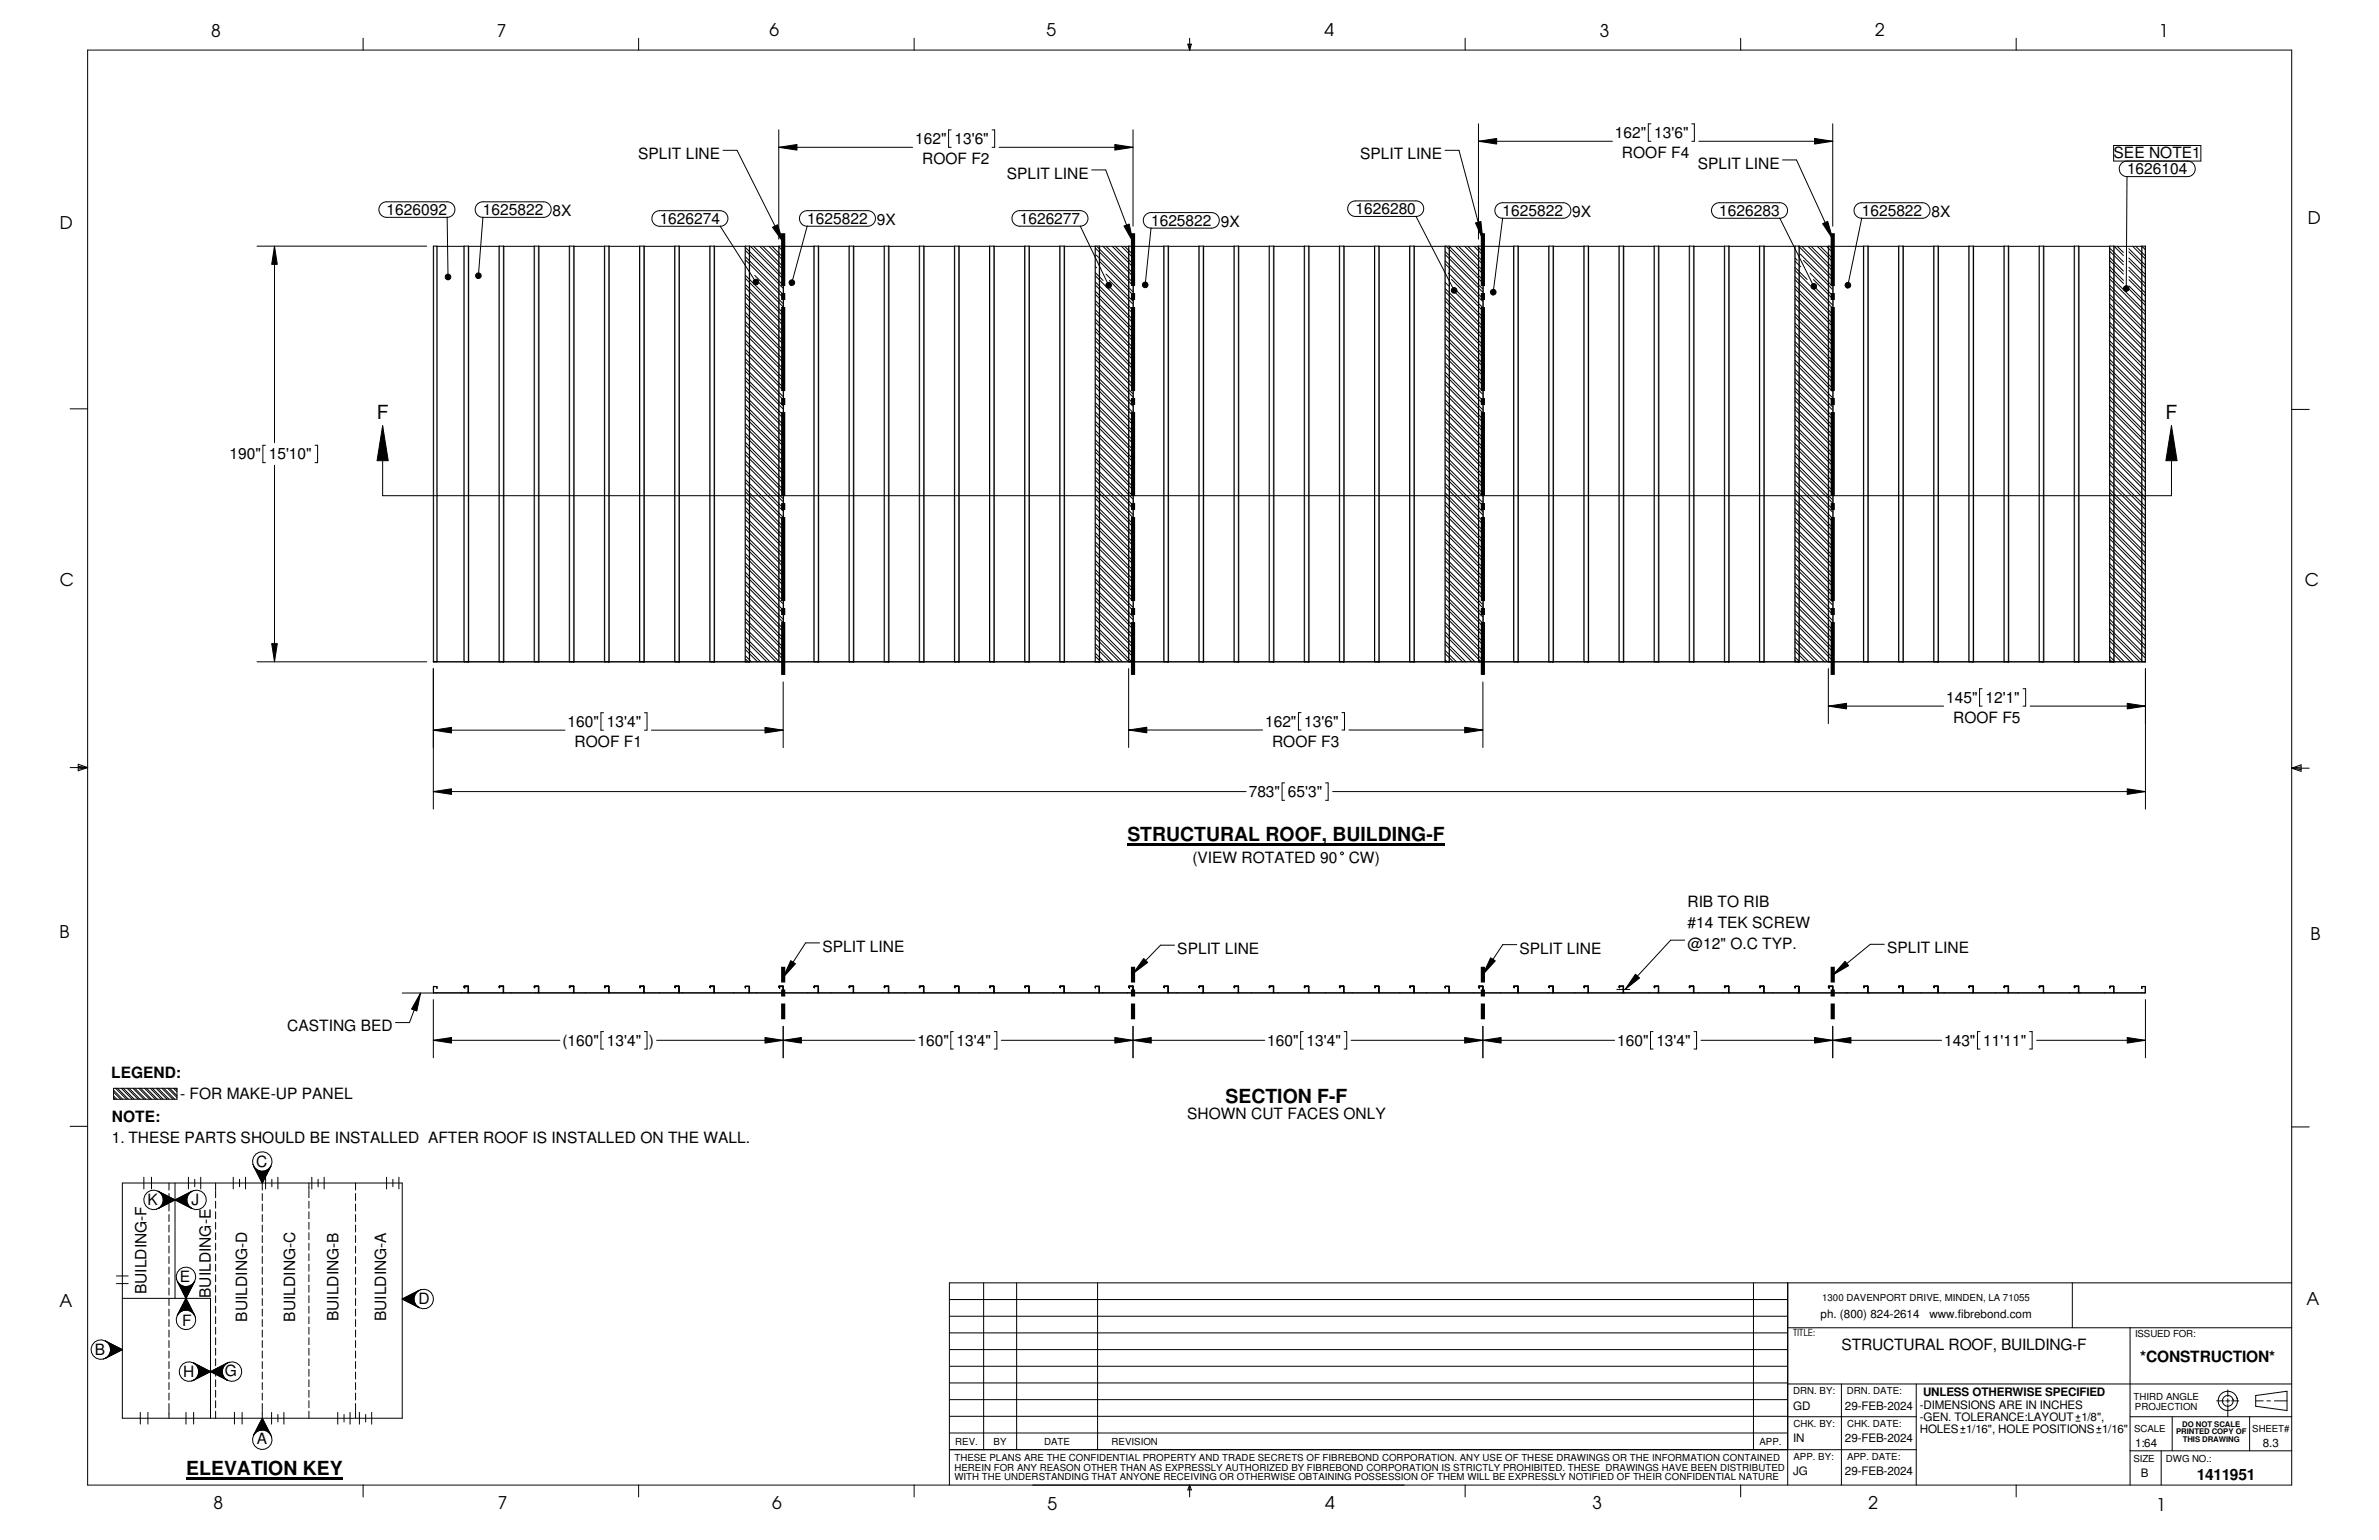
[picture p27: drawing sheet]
<svg xmlns="http://www.w3.org/2000/svg" width="432mm" height="279mm" viewBox="0 0 432 279" stroke-linecap="round" stroke-linejoin="round" font-family="sans-serif">
<defs><g id="words">
<g font-size="3.5">
<text x="68.4" y="76.1">F</text>
<text x="393.1" y="76.1">F</text>
<text x="204.6" y="152.6">STRUCTURAL ROOF, BUILDING-F</text>
<text x="222.4" y="200.1">SECTION F-F</text>
<text x="33.8" y="267.6">ELEVATION KEY</text>
</g>
<g font-size="3.2">
<text x="38.3" y="6.6">8</text>
<text x="90.2" y="6.7">7</text>
<text x="139.7" y="6.5">6</text>
<text x="190" y="6.5">5</text>
<text x="240.4" y="6.5">4</text>
<text x="290.4" y="6.7">3</text>
<text x="340.4" y="6.5">2</text>
<text x="391.9" y="6.7">1</text>
<text x="10.9" y="41.5">D</text>
<text x="418.9" y="40.7">D</text>
<text x="10.9" y="106.2">C</text>
<text x="418.4" y="106.4">C</text>
<text x="10.8" y="170.2">B</text>
<text x="419.4" y="170.5">B</text>
<text x="10.8" y="237.2">A</text>
<text x="418.6" y="236.7">A</text>
<text x="38.8" y="273.8">8</text>
<text x="90.4" y="273.8">7</text>
<text x="140.2" y="273.8">6</text>
<text x="190.1" y="273.9">5</text>
<text x="240.5" y="273.8">4</text>
<text x="289" y="273.9">3</text>
<text x="339.1" y="273.8">2</text>
<text x="391.4" y="274.1">1</text>
</g>
<g font-size="2.8">
<text x="115.8" y="28.9">SPLIT LINE</text>
<text x="166.1" y="26.1">162&quot;</text>
<text x="167.4" y="29.8">ROOF F2</text>
<text x="173.2" y="26.1">13'6&quot;</text>
<text x="246.9" y="28.9">SPLIT LINE</text>
<text x="293.1" y="25">162&quot;</text>
<text x="294.4" y="28.7">ROOF F4</text>
<text x="300.2" y="25">13'6&quot;</text>
<text x="383.6" y="28.7">SEE NOTE1</text>
<text x="182.7" y="32.4">SPLIT LINE</text>
<text x="308.1" y="30.6">SPLIT LINE</text>
<text x="386.1" y="31.6">1626104</text>
<text x="70.2" y="39">1626092</text>
<text x="87.7" y="39">1625822</text>
<text x="100.3" y="39.1">8X</text>
<text x="119.7" y="40.6">1626274</text>
<text x="146.5" y="40.6">1625822</text>
<text x="159.2" y="40.7">9X</text>
<text x="185.1" y="40.6">1626277</text>
<text x="208.9" y="40.9">1625822</text>
<text x="221.6" y="41.1">9X</text>
<text x="246" y="38.8">1626280</text>
<text x="272.7" y="39.1">1625822</text>
<text x="285.4" y="39.3">9X</text>
<text x="312.1" y="39.1">1626283</text>
<text x="337.9" y="39.1">1625822</text>
<text x="350.6" y="39.3">8X</text>
<text x="41.7" y="83.3">190&quot;</text>
<text x="48.8" y="83.3">15'10&quot;</text>
<text x="103" y="131.9">160&quot;</text>
<text x="110.1" y="131.9">13'4&quot;</text>
<text x="229.6" y="131.9">162&quot; 13'6&quot;</text>
<text x="353.2" y="127.5">145&quot;</text>
<text x="354.5" y="131.1">ROOF F5</text>
<text x="360.4" y="127.5">12'1&quot;</text>
<text x="104.3" y="135.5">ROOF F1</text>
<text x="230.9" y="135.5">ROOF F3</text>
<text x="226.6" y="144.6">783&quot;</text>
<text x="233.8" y="144.6">65'3&quot;</text>
<text x="216.4" y="156.6">(VIEW ROTATED 90</text>
<text x="244.8" y="156.6">CW)</text>
<text x="306.3" y="164.5">RIB TO RIB</text>
<text x="149.3" y="172.7">SPLIT LINE</text>
<text x="213.7" y="173.1">SPLIT LINE</text>
<text x="275.8" y="173">SPLIT LINE</text>
<text x="306.3" y="168.4">#14 TEK SCREW</text>
<text x="306.3" y="172.2">@12&quot; O.C TYP.</text>
<text x="342.5" y="172.9">SPLIT LINE</text>
<text x="52.2" y="187.1">CASTING BED</text>
<text x="102.1" y="189.7">(160&quot;</text>
<text x="110.1" y="189.7">13'4&quot;</text>
<text x="117.8" y="189.7">)</text>
<text x="166.5" y="189.7">160&quot;</text>
<text x="173.6" y="189.7">13'4&quot;</text>
<text x="230" y="189.7">160&quot;</text>
<text x="237.1" y="189.7">13'4&quot;</text>
<text x="293.5" y="189.7">160&quot;</text>
<text x="300.6" y="189.7">13'4&quot;</text>
<text x="352.9" y="189.7">143&quot;</text>
<text x="360" y="189.7">11'11&quot;</text>
<text x="20.2" y="195.5">LEGEND:</text>
<text x="20.3" y="203.5">NOTE:</text>
<text x="32.7" y="199.4">- FOR MAKE-UP PANEL</text>
<text x="215.5" y="203">SHOWN CUT FACES ONLY</text>
<text x="20.3" y="207.3">1. THESE PARTS SHOULD BE INSTALLED AFTER ROOF IS INSTALLED ON THE WALL.</text>
<text x="46.5" y="211.7">C</text>
<text x="26.8" y="218.6">K</text>
<text x="34.8" y="218.6">J</text>
<text x="32.6" y="232.6">E</text>
<text x="26.6" y="234.8" transform="rotate(-90 26.6 234.8)">BUILDING-F</text>
<text x="38.3" y="235.5" transform="rotate(-90 38.3 235.5)">BUILDING-E</text>
<text x="44.9" y="239.8" transform="rotate(-90 44.9 239.8)">BUILDING-D</text>
<text x="53.6" y="239.8" transform="rotate(-90 53.6 239.8)">BUILDING-C</text>
<text x="61.5" y="239.7" transform="rotate(-90 61.5 239.7)">BUILDING-B</text>
<text x="70.1" y="239.7" transform="rotate(-90 70.1 239.7)">BUILDING-A</text>
<text x="75.9" y="236.6">D</text>
<text x="17.2" y="245.8">B</text>
<text x="33.1" y="240.7">F</text>
<text x="334.3" y="244.9">STRUCTURAL ROOF, BUILDING-F</text>
<text x="33.2" y="249.8">H</text>
<text x="40.8" y="249.7">G</text>
<text x="388.5" y="247.2">*CONSTRUCTION*</text>
<text x="46.6" y="262">A</text>
<text x="398.7" y="268.5">1411951</text>
</g>
<g font-size="2.1">
<text x="330.4" y="239.1">ph. (800) 824-2614</text>
<text x="350.2" y="239.1">www.fibrebond.com</text>
<text x="325.5" y="255.8">GD</text>
<text x="334.9" y="255.8">29-FEB-2024</text>
<text x="348.5" y="255.7">-DIMENSIONS ARE IN INCHES</text>
<text x="348.5" y="257.8">-GEN. TOLERANCE:LAYOUT 1/8&quot;,</text>
<text x="349" y="253.3">UNLESS OTHERWISE SPECIFIED</text>
<text x="325.5" y="261.7">IN</text>
<text x="334.9" y="261.7">29-FEB-2024</text>
<text x="348.5" y="259.9">HOLES 1/16&quot;, HOLE POSITIONS 1/16&quot;</text>
<text x="387.6" y="262.5">1:64</text>
<text x="410.7" y="262.5">8.3</text>
<text x="325.5" y="267.6">JG</text>
<text x="334.9" y="267.6">29-FEB-2024</text>
<text x="388.6" y="267.9">B</text>
</g>
<g font-size="1.8">
<text x="330.7" y="236.1">1300 DAVENPORT DRIVE, MINDEN, LA 71055</text>
<text x="325.5" y="242.3">TITLE:</text>
<text x="387.5" y="242.7">ISSUED FOR:</text>
<text x="325.5" y="253">DRN. BY:</text>
<text x="335.2" y="252.9">DRN. DATE:</text>
<text x="387.3" y="254">THIRD ANGLE</text>
<text x="387.5" y="255.8">PROJECTION</text>
<text x="173.4" y="262.2">REV.</text>
<text x="180.4" y="262.2">BY</text>
<text x="189.5" y="262.2">DATE</text>
<text x="201.8" y="262.2">REVISION</text>
<text x="319.4" y="262.2">APP.</text>
<text x="325.5" y="258.9">CHK. BY:</text>
<text x="335.2" y="258.9">CHK. DATE:</text>
<text x="387.4" y="259.7">SCALE</text>
<text x="408.8" y="259.9">SHEET#</text>
<text x="173.2" y="266.8">HEREIN FOR ANY REASON OTHER THAN AS EXPRESSLY AUTHORIZED BY FIBREBOND CORPORATION IS STRICTLY PROHIBITED. THESE DRAWINGS HAVE BEEN DISTRIBUTED</text>
<text x="173.2" y="268.6">WITH THE UNDERSTANDING THAT ANYONE RECEIVING OR OTHERWISE OBTAINING POSSESSION OF THEM WILL BE EXPRESSLY NOTIFIED OF THEIR CONFIDENTIAL NATURE</text>
<text x="173.2" y="265">THESE PLANS ARE THE CONFIDENTIAL PROPERTY AND TRADE SECRETS OF FIBREBOND CORPORATION. ANY USE OF THESE DRAWINGS OR THE INFORMATION CONTAINED</text>
<text x="325.5" y="264.9">APP. BY:</text>
<text x="335.2" y="264.9">APP. DATE:</text>
<text x="387.2" y="265.3">SIZE</text>
<text x="393.1" y="265.3">DWG NO.:</text>
</g>
<g font-size="1.4">
<text x="395" y="260.2">PRINTED COPY OF</text>
<text x="396.1" y="258.8">DO NOT SCALE</text>
<text x="396.2" y="261.7">THIS DRAWING</text>
</g>
</g></defs>
<g fill="none" stroke="#000" stroke-width=".18">
<path d="M15.9 9.1h400.1v260.3h-400.1zM65.9 6.9v2.2M115.9 6.9v2.2M165.9 6.9v2.2M215.6 8h.6l-.3 1.1zM215.7 8l.2 1.1M215.9 6.9v2.2M216 8l-.1 1.1M265.9 6.9v2.2M315.9 6.9v2.2M365.9 6.9v2.2M69.2 37.1l.4-.4 .6-.1h11a1.41 1.41 0 0 1 1.4 1.4 1.41 1.41 0 0 1-1.4 1.4h-11a1.41 1.41 0 0 1-1.3-.8 1.41 1.41 0 0 1 .3-1.5z"/>
<path d="M81.2 39.4l.1 10.8M86.6 37.1l.5-.4 .6-.1h10.9a1.41 1.41 0 0 1 1.4 1.4 1.41 1.41 0 0 1-1.4 1.4h-10.9a1.41 1.41 0 0 1-1.3-.8 1.41 1.41 0 0 1 .2-1.5zM87.7 39.4l-.9 10.6M118.7 38.7l.5-.4 .5-.1h11a1.41 1.41 0 0 1 1.4 1.4 1.41 1.41 0 0 1-1.4 1.5h-11a1.41 1.41 0 0 1-1.3-.9 1.41 1.41 0 0 1 .3-1.5zM131.2 27.3h2.6l8.4 16.7M141.4 26.7l3.3-.5v1zM141.4 23.6v19.8M141.4 26.7h24.3M145.5 38.7l.5-.4 .5-.1h11a1.41 1.41 0 0 1 1.4 1.4 1.41 1.41 0 0 1-1.4 1.4h-11a1.41 1.41 0 0 1-1.3-.8 1.41 1.41 0 0 1 .3-1.5zM172.6 23.6h-.4v3.1h.4M180.1 23.6h.4v3.1h-.4M181.3 26.7h24.4"/>
<path d="M184.1 38.7l.4-.4 .6-.1h11a1.41 1.41 0 0 1 1.4 1.4 1.41 1.41 0 0 1-1.4 1.4h-11a1.41 1.41 0 0 1-1.3-.8 1.41 1.41 0 0 1 .3-1.5zM198.1 30.8h2.6l5 13.1M202.3 26.2l3.4 .5-3.4 .5zM205.7 23.6v17.4M207.9 39l.5-.3 .5-.1h11a1.41 1.41 0 0 1 1.4 1.4 1.41 1.41 0 0 1-1.4 1.4h-11a1.41 1.41 0 0 1-1.3-.9 1.41 1.41 0 0 1 .3-1.5zM245 36.9l.5-.3 .5-.2h11a1.41 1.41 0 0 1 1.4 1.5 1.41 1.41 0 0 1-1.4 1.4h-11a1.41 1.41 0 0 1-1.3-.9 1.41 1.41 0 0 1 .3-1.5zM257 39.2l6.9 13.5M262.3 27.3h2.5l4.4 16.2M268.4 25.6l3.3-.5v1zM268.4 22.5v20.9M268.4 25.6h24.3M271.7 37.2l.5-.3 .5-.1h11a1.41 1.41 0 0 1 1.4 1.4 1.41 1.41 0 0 1-1.4 1.4h-11a1.41 1.41 0 0 1-1.3-.8 1.41 1.41 0 0 1 .3-1.6z"/>
<path d="M272.7 39.6l-1.7 13.4M299.6 22.5h-.4v3.1h.4M307.1 22.5h.4v3.1h-.4M308.3 25.6h24.4M311 37.2l.5-.3 .6-.1h10.9a1.41 1.41 0 0 1 1.4 1.4 1.41 1.41 0 0 1-1.4 1.4h-10.9a1.41 1.41 0 0 1-1.3-.9 1.41 1.41 0 0 1 .2-1.5zM323 39.6l6.2 12.3M323.5 29h2.6l6.6 14.4M329.3 25.1l3.4 .5-3.4 .5zM332.7 22.5v18.5M336.9 37.2l.5-.3 .5-.1h11a1.41 1.41 0 0 1 1.4 1.4 1.41 1.41 0 0 1-1.4 1.4h-11a1.41 1.41 0 0 1-1.3-.9 1.41 1.41 0 0 1 .3-1.5zM337.9 39.6l-2.5 12.1M383.6 26.4h15.9v2.8h-15.9z"/>
<path d="M386.1 29.2a1.41 1.41 0 0 0-1.4 1.4 1.41 1.41 0 0 0 1.4 1.4h10.9a1.41 1.41 0 0 0 1.4-1.4 1.41 1.41 0 0 0-1.4-1.4M386.1 32l-.2 20.3M46.6 44.7h30.9M49.8 44.7l.5 3.3h-1zM49.8 44.7v35.6M79.3 44.7h4.9M81 49.9a.51 .51 0 0 1 .8 .2 .51 .51 0 0 1-.5 .7v-.6v.6a.51 .51 0 0 1-.5-.4 .51 .51 0 0 1 .2-.5zM85 44.7h5.6M86.5 49.7a.51 .51 0 0 1 .8 .1 .51 .51 0 0 1-.5 .7v-.5v.5a.51 .51 0 0 1-.4-.3 .51 .51 0 0 1 .1-.5zM91.4 44.7h5.6M97.8 44.7h5.5M104.2 44.7h5.5"/>
<path d="M110.5 44.7h5.6M116.9 44.7h5.6M123.3 44.7h5.5M129.7 44.7h5.5M130.7 41l6.5 10.2M135.3 59l.7 .6M135.3 57.3l.7 .6M135.3 47.2l.7 .6M135.3 50l.7 .6M135.3 55.6l.7 .6M135.3 53.9l.7 .7M135.3 52.2l.7 .7"/>
<path d="M135.3 50.5l.7 .7M135.3 45.5l.7 .6M135.3 58.4l.7 .6M135.3 56.7l.7 .7M135.3 55l.7 .7M135.3 53.3l.7 .7M135.3 51.7l.7 .6M135.3 46.6l.7 .7M135.3 44.9l.7 .7M136 44.7h5.4M136.1 59.7l6 6M136.1 58l6 6"/>
<path d="M136.1 56.3l6 6.1M136.1 54.6l6 6.1M136.1 53l6 6M136.1 51.3l6 6M136.1 47.9l6 6M136.1 46.2l6 6M136.1 59.1l6 6.1M136.1 57.5l6 6M136.1 55.8l6 6M136.1 54.1l6 6M136.1 52.4l6 6M136.1 50.7l.7 .7"/>
<path d="M136.1 47.4l6 6M136.1 45.7l6 6M136.2 44.7l5.9 5.9M136.8 44.7l5.3 5.3M136.8 51.4l5.3 5.3M136.8 50.8a.51 .51 0 0 1 .8 0 .51 .51 0 0 1-.1 .8l-.3-.4 .3 .4a.51 .51 0 0 1-.7-.1 .51 .51 0 0 1 0-.7zM137 50l5.1 5.1M137.5 51l4.6 4.6M137.9 44.7l4.2 4.2M138.5 44.7l3.6 3.6M139.6 44.7l2.5 2.5M140.1 44.7l2 1.9"/>
<path d="M140.2 41.2l.9-.4 1.1 3.2zM141.3 44.7l.8 .8M141.8 44.7l.3 .3M142.2 44.7h5.5M143.3 50.9a.51 .51 0 0 1 .9 .2 .51 .51 0 0 1-.6 .7l.1-.5-.1 .5a.51 .51 0 0 1-.3-.9zM146.5 41l-2.8 10.3M148.6 44.7h5.5M154.9 44.7h5.6M161.3 44.7h5.6M167.7 44.7h5.5M174.1 44.7h5.5M180.4 44.7h5.6"/>
<path d="M186.8 44.7h5.5M193.2 44.7h5.6M196.1 41l5.1 10.8M198.8 54.6l.7 .6M198.8 49.5l.7 .7M198.8 58.5l.7 .6M198.8 56.8l.7 .7M198.8 55.1l.7 .7M198.8 53.4l.7 .7M198.8 51.8l.7 .6M198.8 50.1l.7 .6M198.8 48.4l.2 .2"/>
<path d="M198.8 45l.7 .7M198.8 59.6l.7 .7M198.8 57.9l.7 .7M198.8 56.2l.7 .7M198.8 52.9l.7 .6M198.8 51.2l.7 .7M199 46.3l.5 .5M199 44.7l.5 .4M199.6 44.7h5.3M199.6 59.2l6 6M199.6 57.6l6 6M199.6 55.9l6 6"/>
<path d="M199.6 54.2l6 6M199.6 52.5l6 6M199.6 50.8l6 6M199.6 47.5l6 5.9M199.6 45.8l6 6M199.6 58.7l6 6M199.6 57l6 6M199.6 55.3l6 6M199.6 53.6l6 6M199.6 51.9l6 6M199.6 50.3l.6 .6M199.6 46.9l6 6"/>
<path d="M199.6 45.2l6 6M200.2 44.7l5.4 5.4M200.7 49.7l4.9 4.9M200.8 44.7l4.8 4.8M200.9 51.4a.51 .51 0 0 1 .8 .1 .51 .51 0 0 1-.3 .7l-.2-.4 .2 .4a.51 .51 0 0 1-.6-.2 .51 .51 0 0 1 .1-.6zM201.1 51.8l4.5 4.5M201.3 50.9l4.3 4.2M201.9 44.7l3.7 3.7M202.4 44.7l3.2 3.1M203.6 44.7l2 2M204 41l1-.4 .7 3.3zM204.1 44.7l1.5 1.5"/>
<path d="M205.2 44.7l.4 .3M205.7 44.7h5.5M207.5 51.3a.51 .51 0 0 1 .8 .2 .51 .51 0 0 1-.5 .7l.1-.5-.1 .5a.51 .51 0 0 1-.4-.3 .51 .51 0 0 1 .1-.6zM208.9 41.4l-1 10.3M212.1 44.7h5.5M218.4 44.7h5.6M224.8 44.7h5.6M231.2 44.7h5.5M237.6 44.7h5.5M243.9 44.7h5.6M250.3 44.7h5.5M256.7 44.7h5.6"/>
<path d="M262.3 54.6l.7 .7M262.3 53l.7 .6M262.3 51.3l.6 .6M262.3 57.4l.7 .7M262.3 45.7l.7 .6M262.3 59.7l.7 .7M262.3 58l.7 .7M262.3 56.3l.7 .7M262.3 47.9l.7 .7M262.3 46.2l.7 .7M262.3 59.1l.7 .7M262.3 55.8l.7 .6"/>
<path d="M262.3 54.1l.7 .6M262.3 52.4l.7 .7M262.3 47.3l.7 .7M262.5 44.7l.5 .5M262.9 49.5l.1 .2M263.1 44.7h5.3M263.1 58.8l6 6M263.1 57.1l6 6M263.1 55.4l6 6M263.1 53.7l6 6M263.1 48.7l6 5.9M263.1 47l6 6"/>
<path d="M263.1 45.3l6 6M263.1 59.9l6 6M263.1 58.2l6 6M263.1 56.5l6 6M263.1 54.8l6 6M263.1 53.1l6 6M263.1 49.8l6 6M263.1 48.1l6 6M263.1 46.4l6 6M263.1 44.7l6 6M263.5 50.7l5.6 5.6M263.6 52.3a.51 .51 0 0 1 .8 .1 .51 .51 0 0 1-.2 .7l-.3-.4 .3 .4a.51 .51 0 0 1-.7-.1 .51 .51 0 0 1 .1-.7z"/>
<path d="M263.8 52.7l5.3 5.3M264.2 44.7l4.9 4.9M264.2 52.6l4.9 4.9M264.7 44.7l4.4 4.3M265.9 44.7l3.2 3.2M266.4 44.7l2.7 2.7M267.6 44.7l1.5 1.5M267.8 40.4l1-.2 .4 3.3zM268.1 44.7l1 1M269.2 44.7h5.5M270.7 52.6a.51 .51 0 0 1 .8 .2 .51 .51 0 0 1-.5 .7v-.5v.5a.51 .51 0 0 1-.5-.3 .51 .51 0 0 1 .2-.6zM275.6 44.7h5.5"/>
<path d="M281.9 44.7h5.6M288.3 44.7h5.6M294.7 44.7h5.5M301.1 44.7h5.5M307.4 44.7h5.6M313.8 44.7h5.5M320.2 44.7h5.6M325.8 57.5l.7 .7M325.8 55.8l.7 .7M325.8 47.4l.7 .7M325.8 58.6l.7 .7M325.8 50.2l.7 .7"/>
<path d="M325.8 48.5l.7 .7M325.8 59.2l.7 .7M325.8 54.2l.7 .6M325.8 52.5l.7 .6M325.8 50.8l.7 .6M325.8 49.1l.7 .7M325.8 57l.7 .6M325.8 55.3l.7 .6M325.8 53.6l.7 .7M325.8 51.9l.7 .7M325.8 46.9l.4 .3M326.4 44.7h.1"/>
<path d="M326.6 44.7h5.3M326.6 60l6 6M326.6 58.3l6 6M326.6 56.6l6 6M326.6 54.9l6 6M326.6 53.2l6 6M326.6 51.5l6 6M326.6 49.9l2 2M326.6 48.2l.2 .2M326.6 44.8l6 6M326.6 59.4l6 6M326.6 57.7l6 6"/>
<path d="M326.6 56l6 6M326.6 54.3l6 6M326.6 52.7l6 6M326.6 51l6 6M326.6 49.3l1.4 1.4M326.8 46.1l5.8 5.8M327 44.7l5.6 5.5M327.3 47.2l5.3 5.3M328.2 44.7l4.4 4.4M328.5 49.6l4.1 4M328.7 44.7l3.9 3.9M328.9 52.1l3.7 3.7"/>
<path d="M328.9 51.6a.51 .51 0 0 1 .7 .1 .51 .51 0 0 1-.2 .7l-.2-.5 .2 .5a.51 .51 0 0 1-.6-.2 .51 .51 0 0 1 .1-.6zM329.1 50.7l3.5 3.5M329.2 51.9l3.4 3.4M329.9 44.7l2.7 2.7M330.4 44.7l2.2 2.2M330.8 40.6l.9-.4 1 3.2zM331.5 44.7l1.1 1M332.1 44.7l.5 .5M332.7 44.7h5.5M335 51.4a.51 .51 0 0 1 .9 .2 .51 .51 0 0 1-.6 .6l.1-.5-.1 .5a.51 .51 0 0 1-.3-.8zM339.1 44.7h5.5M345.4 44.7h5.6"/>
<path d="M351.8 44.7h5.6M358.2 44.7h5.5M364.6 44.7h5.5M370.9 44.7h5.6M377.3 44.7h5.6M383 50.7l.6 .6M383 55.2l.6 .6M383 53.5l.6 .6M383 45.1l.6 .6M383 59.1l.6 .6M383 57.4l.6 .7M383 55.7l.6 .7"/>
<path d="M383 54l.6 .7M383 52.3l.6 .7M383 49l.6 .6M383 47.3l.6 .7M383 45.6l.6 .7M383 58.5l.6 .7M383 56.8l.6 .7M383 51.8l.6 .6M383 50.1l.6 .7M383 48.4l.6 .7M383 46.7l.6 .7M383.7 44.7h5"/>
<path d="M383.7 59.8l5.6 5.7M383.7 58.2l5.6 5.6M383.7 56.5l5.6 5.6M383.7 54.8l5.6 5.6M383.7 53.1l5.6 5.6M383.7 51.4l5.6 5.6M383.7 49.7l1.7 1.7M383.7 48.1l1.7 1.6M383.7 46.4l1.7 1.7M383.7 59.3l5.6 5.6M383.7 57.6l5.6 5.6M383.7 55.9l5.6 5.6"/>
<path d="M383.7 54.2l5.6 5.6M383.7 52.5l5.6 5.7M383.7 50.9l5.6 5.6M383.7 49.2l1.7 1.7M383.7 47.5l1.7 1.7M383.7 45.8l1.7 1.7M383.7 44.7l1.7 1.7M384.3 44.7l1.1 1.1M385.5 52a.51 .51 0 0 1 .9 .1 .51 .51 0 0 1-.5 .8v-.6v.6a.51 .51 0 0 1-.4-.3 .51 .51 0 0 1 0-.6zM386.3 52.3l3 3.1M386.4 45.1l2.9 3M386.4 45.7l2.9 2.9"/>
<path d="M386.4 46.8l2.9 2.9M386.4 48.5l2.9 2.9M386.4 47.4l2.9 2.9M386.4 49.1l2.9 2.9M386.4 50.2l2.9 2.9M386.4 51.9l2.9 2.9M386.4 50.7l2.9 3M387.1 44.7l2.2 2.2M387.7 44.7l1.6 1.7M388.8 44.7l.5 .6M12.7 74.2h3.2M69.4 77.2l1.1 6.4h-2.1z"/>
<path d="M69.4 77.2v12.7h324.7v-12.7M135.3 79.2l.7 .6M135.3 77.5l.7 .6M135.3 69.1l.7 .6M135.3 67.4l.7 .6M135.3 71.9l.7 .6M135.3 61.8l.7 .6M135.3 75.8l.7 .6M135.3 74.1l.7 .7M135.3 72.4l.7 .7M135.3 70.7l.7 .7M135.3 65.7l.7 .6"/>
<path d="M135.3 64l.7 .7M135.3 62.3l.7 .7M135.3 60.6l.7 .7M135.3 78.6l.7 .7M135.3 76.9l.7 .7M135.3 75.2l.7 .7M135.3 73.5l.7 .7M135.3 70.2l.7 .6M135.3 68.5l.7 .7M135.3 66.8l.7 .7M135.3 65.1l.7 .7M135.3 63.4l.7 .7"/>
<path d="M135.3 60.1l.7 .6M136.1 79.9l6 6M136.1 78.2l6 6M136.1 76.5l6 6.1M136.1 74.9l6 6M136.1 73.2l6 6M136.1 71.5l6 6M136.1 69.8l6 6M136.1 68.1l6 6M136.1 66.4l6 6.1M136.1 64.8l6 6M136.1 63.1l6 6"/>
<path d="M136.1 61.4l6 6M136.1 79.3l6 6.1M136.1 77.7l6 6M136.1 76l6 6M136.1 74.3l6 6M136.1 72.6l6 6M136.1 70.9l6 6M136.1 69.2l6 6.1M136.1 67.6l6 6M136.1 65.9l6 6M136.1 64.2l6 6M136.1 62.5l6 6"/>
<path d="M136.1 60.8l6 6M198.8 72l.7 .6M198.8 61.9l.7 .6M198.8 76.5l.7 .6M198.8 74.8l.7 .6M198.8 66.4l.7 .6M198.8 64.7l.7 .6M198.8 78.7l.7 .7M198.8 77l.7 .7M198.8 75.3l.7 .7M198.8 73.6l.7 .7M198.8 70.3l.7 .6"/>
<path d="M198.8 68.6l.7 .7M198.8 66.9l.7 .7M198.8 65.2l.7 .7M198.8 63.5l.7 .7M198.8 60.2l.7 .6M198.8 79.8l.7 .7M198.8 78.1l.7 .7M198.8 73.1l.7 .6M198.8 71.4l.7 .7M198.8 69.7l.7 .7M198.8 68l.7 .7M198.8 63l.7 .6"/>
<path d="M198.8 61.3l.7 .7M199.6 79.5l6 5.9M199.6 77.8l6 6M199.6 76.1l6 6M199.6 74.4l6 6M199.6 72.7l6 6M199.6 71l6 6M199.6 69.3l6 6M199.6 67.7l6 6M199.6 66l6 6M199.6 64.3l6 6M199.6 62.6l6 6"/>
<path d="M199.6 60.9l6 6M199.6 78.9l6 6M199.6 77.2l6 6M199.6 75.5l6 6M199.6 73.8l6 6M199.6 72.1l6 6M199.6 70.5l6 6M199.6 68.8l6 6M199.6 67.1l6 6M199.6 65.4l6 6M199.6 63.7l6 6M199.6 62l6 6"/>
<path d="M199.6 60.4l6 6M262.3 74.8l.7 .7M262.3 73.2l.7 .6M262.3 64.7l.7 .7M262.3 63.1l.7 .6M262.3 67.6l.7 .6M262.3 79.9l.7 .7M262.3 78.2l.7 .7M262.3 76.5l.7 .7M262.3 71.5l.7 .6M262.3 69.8l.7 .7M262.3 68.1l.7 .7"/>
<path d="M262.3 66.4l.7 .7M262.3 61.4l.7 .6M262.3 79.3l.7 .7M262.3 77.7l.7 .6M262.3 76l.7 .6M262.3 74.3l.7 .6M262.3 72.6l.7 .7M262.3 70.9l.7 .7M262.3 69.2l.7 .7M262.3 65.9l.7 .6M262.3 64.2l.7 .6M262.3 62.5l.7 .7"/>
<path d="M262.3 60.8l.7 .7M263.1 79l6 6M263.1 77.3l6 6M263.1 75.6l6 6M263.1 73.9l6 6M263.1 72.2l6 6M263.1 70.5l6 6M263.1 68.9l6 6M263.1 67.2l6 6M263.1 65.5l6 6M263.1 63.8l6 6M263.1 62.1l6 6"/>
<path d="M263.1 60.4l6 6M263.1 78.4l6 6M263.1 76.7l6 6M263.1 75l6 6M263.1 73.3l6 6M263.1 71.7l6 6M263.1 70l6 6M263.1 68.3l6 6M263.1 66.6l6 6M263.1 64.9l6 6M263.1 63.2l6 6M263.1 61.6l6 6"/>
<path d="M325.8 76l.7 .7M325.8 67.6l.7 .7M325.8 78.9l.7 .6M325.8 70.4l.7 .7M325.8 68.8l.7 .6M325.8 60.3l.7 .7M325.8 79.4l.7 .7M325.8 77.7l.7 .7M325.8 74.4l.7 .6M325.8 72.7l.7 .6M325.8 71l.7 .7M325.8 69.3l.7 .7"/>
<path d="M325.8 65.9l.7 .7M325.8 64.3l.7 .6M325.8 62.6l.7 .6M325.8 60.9l.7 .7M325.8 77.2l.7 .6M325.8 75.5l.7 .6M325.8 73.8l.7 .7M325.8 72.1l.7 .7M325.8 67.1l.7 .6M325.8 65.4l.7 .6M325.8 63.7l.7 .7M325.8 62l.7 .7"/>
<path d="M326.6 78.5l6 6M326.6 76.8l6 6M326.6 75.1l6 6M326.6 73.4l6 6M326.6 71.7l6 6M326.6 70.1l6 6M326.6 68.4l6 6M326.6 66.7l6 6M326.6 65l6 6M326.6 63.3l6 6M326.6 61.6l6 6M326.6 79.6l6 6"/>
<path d="M326.6 77.9l6 6M326.6 76.2l6 6M326.6 74.5l6 6M326.6 72.9l6 6M326.6 71.2l6 6M326.6 69.5l6 6M326.6 67.8l6 6M326.6 66.1l6 6M326.6 64.4l6 6M326.6 62.8l6 6M326.6 61.1l6 6M383 72.6l.6 .6"/>
<path d="M383 62.5l.6 .6M383 60.8l.6 .6M383 75.4l.6 .6M383 73.7l.6 .6M383 65.3l.6 .6M383 63.6l.6 .6M383 79.3l.6 .6M383 77.6l.6 .7M383 75.9l.6 .7M383 74.2l.6 .7M383 70.9l.6 .6M383 69.2l.6 .6"/>
<path d="M383 67.5l.6 .7M383 65.8l.6 .7M383 64.1l.6 .7M383 78.7l.6 .7M383 77l.6 .7M383 72l.6 .7M383 70.3l.6 .7M383 68.6l.6 .7M383 66.9l.6 .7M383 61.9l.6 .6M383 60.2l.6 .7M383.7 78.4l5.6 5.6"/>
<path d="M383.7 76.7l5.6 5.6M383.7 75l5.6 5.6M383.7 73.3l5.6 5.6M383.7 71.6l5.6 5.6M383.7 69.9l5.6 5.7M383.7 68.3l5.6 5.6M383.7 66.6l5.6 5.6M383.7 64.9l5.6 5.6M383.7 63.2l5.6 5.6M383.7 61.5l5.6 5.6M383.7 79.5l5.6 5.6M383.7 77.8l5.6 5.6"/>
<path d="M383.7 76.1l5.6 5.6M383.7 74.4l5.6 5.6M383.7 72.7l5.6 5.7M383.7 71.1l5.6 5.6M383.7 69.4l5.6 5.6M383.7 67.7l5.6 5.6M383.7 66l5.6 5.6M383.7 64.3l5.6 5.6M383.7 62.6l5.6 5.7M383.7 61l5.6 5.6M394.1 77.2l1 6.4h-2zM416 74.3h3.1"/>
<path d="M48.2 80.8h-.5v3.1h.5M49.8 84.4v35.7M57.2 80.8h.4v3.1h-.4M135.3 99.4l.7 .6M135.3 87.6l.7 .6M135.3 93.8l.7 .6M135.3 82l.7 .6M135.3 97.7l.7 .6M135.3 96l.7 .7M135.3 94.3l.7 .7M135.3 92.6l.7 .7M135.3 90.9l.7 .7"/>
<path d="M135.3 89.3l.7 .6M135.3 85.9l.7 .7M135.3 84.2l.7 .7M135.3 82.5l.7 .7M135.3 80.8l.7 .7M135.3 98.8l.7 .7M135.3 97.1l.7 .7M135.3 95.4l.7 .7M135.3 92.1l.7 .6M135.3 90.4l.7 .6M135.3 88.7l.7 .7M135.3 87l.7 .7"/>
<path d="M135.3 85.3l.7 .7M135.3 83.6l.7 .7M135.3 80.3l.7 .6M136.1 98.4l6 6M136.1 96.7l6 6.1M136.1 95.1l6 6M136.1 93.4l6 6M136.1 91.7l6 6M136.1 90l6 6M136.1 88.3l6 6M136.1 86.6l6 6.1M136.1 85l6 6"/>
<path d="M136.1 83.3l6 6M136.1 81.6l6 6M136.1 99.6l6 6M136.1 97.9l6 6M136.1 96.2l6 6M136.1 94.5l6 6M136.1 92.8l6 6M136.1 91.1l6 6M136.1 89.5l6 6M136.1 87.8l6 6M136.1 86.1l6 6M136.1 84.4l6 6"/>
<path d="M136.1 82.7l6 6M136.1 81l6 6M198.8 93.9l.7 .6M198.8 83.7l.7 .7M198.8 96.7l.7 .6M198.8 84.9l.7 .6M198.8 98.9l.7 .7M198.8 97.2l.7 .7M198.8 95.5l.7 .7M198.8 92.2l.7 .6M198.8 90.5l.7 .6M198.8 88.8l.7 .7"/>
<path d="M198.8 87.1l.7 .7M198.8 85.4l.7 .7M198.8 82.1l.7 .6M198.8 80.4l.7 .6M198.8 98.3l.7 .7M198.8 95l.7 .6M198.8 93.3l.7 .6M198.8 91.6l.7 .7M198.8 89.9l.7 .7M198.8 88.2l.7 .7M198.8 86.6l.7 .6M198.8 83.2l.7 .6"/>
<path d="M198.8 81.5l.7 .7M199.6 99.7l6 5.9M199.6 98l6 6M199.6 96.3l6 6M199.6 94.6l6 6M199.6 92.9l6 6M199.6 91.2l6 6M199.6 89.6l6 5.9M199.6 87.9l6 6M199.6 86.2l6 6M199.6 84.5l6 6M199.6 82.8l6 6"/>
<path d="M199.6 81.1l6 6M199.6 99.1l6 6M199.6 97.4l6 6M199.6 95.7l6 6M199.6 94l6 6M199.6 92.4l6 5.9M199.6 90.7l6 6M199.6 89l6 6M199.6 87.3l6 6M199.6 85.6l6 6M199.6 83.9l6 6M199.6 82.3l6 5.9"/>
<path d="M199.6 80.6l6 6M262.3 93.4l.7 .6M262.3 85l.7 .6M262.3 83.3l.7 .6M262.3 99.5l.7 .7M262.3 87.8l.7 .6M262.3 98.4l.7 .7M262.3 96.7l.7 .7M262.3 95.1l.7 .6M262.3 91.7l.7 .6M262.3 90l.7 .7M262.3 88.3l.7 .7"/>
<path d="M262.3 86.6l.7 .7M262.3 81.6l.7 .6M262.3 97.9l.7 .6M262.3 96.2l.7 .6M262.3 94.5l.7 .6M262.3 92.8l.7 .7M262.3 91.1l.7 .7M262.3 89.4l.7 .7M262.3 86.1l.7 .6M262.3 84.4l.7 .6M262.3 82.7l.7 .7M262.3 81l.7 .7"/>
<path d="M263.1 99.2l6 6M263.1 97.5l6 6M263.1 95.8l6 6M263.1 94.1l6 6M263.1 92.4l6 6M263.1 90.7l6 6M263.1 89.1l6 6M263.1 87.4l6 6M263.1 85.7l6 6M263.1 84l6 6M263.1 82.3l6 6M263.1 80.6l6 6"/>
<path d="M263.1 98.6l6 6M263.1 96.9l6 6M263.1 95.2l6 6M263.1 93.6l6 5.9M263.1 91.9l6 6M263.1 90.2l6 6M263.1 88.5l6 6M263.1 86.8l6 6M263.1 85.1l6 6M263.1 83.5l6 5.9M263.1 81.8l6 6M263.1 80.1l6 6"/>
<path d="M325.8 87.8l.7 .7M325.8 99.1l.7 .6M325.8 90.6l.7 .7M325.8 80.5l.7 .7M325.8 99.6l.7 .7M325.8 97.9l.7 .7M325.8 96.3l.7 .6M325.8 94.6l.7 .6M325.8 92.9l.7 .6M325.8 91.2l.7 .7M325.8 89.5l.7 .7M325.8 86.2l.7 .6"/>
<path d="M325.8 84.5l.7 .6M325.8 82.8l.7 .6M325.8 81.1l.7 .7M325.8 97.4l.7 .6M325.8 95.7l.7 .6M325.8 94l.7 .7M325.8 92.3l.7 .7M325.8 89l.7 .6M325.8 87.3l.7 .6M325.8 85.6l.7 .6M325.8 83.9l.7 .7M325.8 82.2l.7 .7"/>
<path d="M326.6 98.7l6 6M326.6 97l6 6M326.6 95.3l6 6M326.6 93.6l6 6M326.6 91.9l6 6M326.6 90.3l6 6M326.6 88.6l6 6M326.6 86.9l6 6M326.6 85.2l6 6M326.6 83.5l6 6M326.6 81.8l6 6M326.6 80.2l6 6"/>
<path d="M326.6 99.8l6 6M326.6 98.1l6 6M326.6 96.4l6 6M326.6 94.8l6 5.9M326.6 93.1l6 6M326.6 91.4l6 6M326.6 89.7l6 6M326.6 88l6 6M326.6 86.3l6 6M326.6 84.7l6 5.9M326.6 83l6 6M326.6 81.3l6 6"/>
<path d="M383 92.8l.6 .6M383 81l.6 .6M383 95.6l.6 .6M383 83.8l.6 .6M383 99.5l.6 .7M383 97.8l.6 .7M383 96.1l.6 .7M383 94.4l.6 .7M383 91.1l.6 .6M383 89.4l.6 .6M383 87.7l.6 .7M383 86l.6 .7"/>
<path d="M383 84.3l.6 .7M383 82.7l.6 .6M383 98.9l.6 .7M383 97.2l.6 .7M383 93.9l.6 .6M383 92.2l.6 .7M383 90.5l.6 .7M383 88.8l.6 .7M383 87.1l.6 .7M383 85.5l.6 .6M383 82.1l.6 .7M383 80.4l.6 .7"/>
<path d="M383.7 98.6l5.6 5.6M383.7 96.9l5.6 5.6M383.7 95.2l5.6 5.6M383.7 93.5l5.6 5.6M383.7 91.8l5.6 5.6M383.7 90.1l5.6 5.7M383.7 88.5l5.6 5.6M383.7 86.8l5.6 5.6M383.7 85.1l5.6 5.6M383.7 83.4l5.6 5.6M383.7 81.7l5.6 5.6M383.7 80l5.6 5.7"/>
<path d="M383.7 99.7l5.6 5.6M383.7 98l5.6 5.6M383.7 96.3l5.6 5.6M383.7 94.6l5.6 5.7M383.7 93l5.6 5.6M383.7 91.3l5.6 5.6M383.7 89.6l5.6 5.6M383.7 87.9l5.6 5.6M383.7 86.2l5.6 5.6M383.7 84.5l5.6 5.7M383.7 82.8l5.6 5.7M383.7 81.2l5.6 5.6"/>
<path d="M49.3 116.8h1l-.5 3.3zM135.3 107.8l.7 .6M135.3 114l.7 .6M135.3 102.2l.7 .6M135.3 119.6l.5 .4M135.3 117.9l.7 .6M135.3 116.2l.7 .7M135.3 114.5l.7 .7M135.3 112.8l.7 .7M135.3 111.2l.7 .6M135.3 109.5l.7 .6M135.3 106.1l.7 .7"/>
<path d="M135.3 104.4l.7 .7M135.3 102.7l.7 .7M135.3 101l.7 .7M135.3 119l.7 .7M135.3 117.3l.7 .7M135.3 115.6l.7 .7M135.3 112.3l.7 .6M135.3 110.6l.7 .6M135.3 108.9l.7 .7M135.3 107.2l.7 .7M135.3 105.5l.7 .7M135.3 103.9l.7 .6"/>
<path d="M135.3 100.5l.7 .6M136.1 118.6l1.4 1.5M136.1 117l3.1 3.1M136.1 115.3l4.8 4.8M136.1 113.6l6 6M136.1 111.9l6 6M136.1 110.2l6 6M136.1 108.5l6 6M136.1 106.9l6 6M136.1 105.2l6 6M136.1 103.5l6 6M136.1 101.8l6 6"/>
<path d="M136.1 100.1l6 6M136.1 119.8l.3 .3M136.1 118.1l2 2M136.1 116.4l3.6 3.7M136.1 114.7l5.3 5.4M136.1 113l6 6M136.1 111.3l6 6.1M136.1 109.7l6 6M136.1 108l6 6M136.1 106.3l6 6M136.1 104.6l6 6M136.1 102.9l6 6"/>
<path d="M136.1 101.2l6 6.1M198.8 114.1l.7 .6M198.8 102.3l.7 .6M198.8 119.1l.7 .7M198.8 117.4l.7 .7M198.8 115.7l.7 .7M198.8 112.4l.7 .6M198.8 110.7l.7 .6M198.8 109l.7 .7M198.8 107.3l.7 .7M198.8 105.6l.7 .7M198.8 104l.7 .6"/>
<path d="M198.8 100.6l.7 .6M198.8 118.5l.7 .7M198.8 116.9l.7 .6M198.8 115.2l.7 .6M198.8 113.5l.7 .7M198.8 111.8l.7 .7M198.8 110.1l.7 .7M198.8 108.4l.7 .7M198.8 106.8l.7 .6M198.8 105.1l.7 .6M198.8 103.4l.7 .7M198.8 101.7l.7 .7"/>
<path d="M198.8 100l.7 .7M199.6 119.9l.2 .2M199.6 118.2l1.9 1.9M199.6 116.5l3.6 3.6M199.6 114.8l5.3 5.3M199.6 113.1l6 6M199.6 111.4l6 6M199.6 109.8l6 5.9M199.6 108.1l6 6M199.6 106.4l6 6M199.6 104.7l6 6M199.6 103l6 6"/>
<path d="M199.6 101.3l6 6M199.6 119.3l.8 .8M199.6 117.6l2.4 2.5M199.6 115.9l4.1 4.2M199.6 114.2l5.8 5.9M199.6 112.6l6 6M199.6 110.9l6 6M199.6 109.2l6 6M199.6 107.5l6 6M199.6 105.8l6 6M199.6 104.1l6 6M199.6 102.5l6 6"/>
<path d="M199.6 100.8l6 6M262.3 118.6l.7 .7M262.3 105.2l.7 .6M262.3 108l.7 .6M262.3 116.9l.7 .7M262.3 115.3l.7 .6M262.3 113.6l.7 .6M262.3 111.9l.7 .6M262.3 110.2l.7 .7M262.3 108.5l.7 .7M262.3 106.8l.7 .7M262.3 103.5l.7 .6"/>
<path d="M262.3 101.8l.7 .6M262.3 100.1l.7 .7M262.3 119.7l.3 .3M262.3 118.1l.7 .6M262.3 116.4l.7 .6M262.3 114.7l.7 .7M262.3 113l.7 .7M262.3 111.3l.7 .7M262.3 109.6l.7 .7M262.3 106.3l.7 .6M262.3 104.6l.7 .7M262.3 102.9l.7 .7"/>
<path d="M262.3 101.2l.7 .7M263.1 119.4l.7 .7M263.1 117.7l2.4 2.4M263.1 116l4.1 4.1M263.1 114.3l5.7 5.8M263.1 112.6l6 6M263.1 111l6 5.9M263.1 109.3l6 6M263.1 107.6l6 6M263.1 105.9l6 6M263.1 104.2l6 6M263.1 102.5l6 6"/>
<path d="M263.1 100.9l6 5.9M263.1 118.8l1.3 1.3M263.1 117.1l2.9 3M263.1 115.4l4.6 4.7M263.1 113.8l6 6M263.1 112.1l6 6M263.1 110.4l6 6M263.1 108.7l6 6M263.1 107l6 6M263.1 105.3l6 6M263.1 103.7l6 6M263.1 102l6 6"/>
<path d="M263.1 100.3l6 6M325.8 118.1l.7 .7M325.8 116.5l.7 .6M325.8 110.8l.7 .7M325.8 119.8l.3 .2M325.8 114.8l.7 .6M325.8 113.1l.7 .6M325.8 111.4l.7 .7M325.8 109.7l.7 .7M325.8 108l.7 .7M325.8 106.4l.7 .6M325.8 104.7l.7 .6"/>
<path d="M325.8 103l.7 .6M325.8 101.3l.7 .7M325.8 119.3l.7 .6M325.8 117.6l.7 .6M325.8 115.9l.7 .7M325.8 114.2l.7 .7M325.8 112.5l.7 .7M325.8 109.2l.7 .6M325.8 107.5l.7 .6M325.8 105.8l.7 .7M325.8 104.1l.7 .7M325.8 102.4l.7 .7"/>
<path d="M325.8 100.7l.7 .7M326.6 118.9l1.2 1.2M326.6 117.2l2.9 2.9M326.6 115.5l4.5 4.6M326.6 113.8l6 6M326.6 112.2l6 5.9M326.6 110.5l6 6M326.6 108.8l6 6M326.6 107.1l6 6M326.6 105.4l6 6M326.6 103.7l6 6M326.6 102.1l6 5.9"/>
<path d="M326.6 100.4l6 6M326.6 118.3l1.7 1.8M326.6 116.6l3.4 3.5M326.6 115l5.1 5.1M326.6 113.3l6 6M326.6 111.6l6 6M326.6 109.9l6 6M326.6 108.2l6 6M326.6 106.5l6 6M326.6 104.9l6 6M326.6 103.2l6 6M326.6 101.5l6 6"/>
<path d="M383 113l.6 .6M383 115.8l.6 .6M383 104l.6 .6M383 119.7l.3 .3M383 118l.6 .7M383 116.3l.6 .7M383 114.6l.6 .7M383 111.3l.6 .6M383 109.6l.6 .7M383 107.9l.6 .7M383 106.2l.6 .7M383 104.5l.6 .7"/>
<path d="M383 102.9l.6 .6M383 101.2l.6 .6M383 119.1l.6 .7M383 117.5l.6 .6M383 114.1l.6 .6M383 112.4l.6 .7M383 110.7l.6 .7M383 109l.6 .7M383 107.4l.6 .6M383 105.7l.6 .6M383 102.3l.6 .7M383 100.6l.6 .7"/>
<path d="M383.7 118.8l1.3 1.3M383.7 117.1l3 3M383.7 115.4l4.7 4.7M383.7 113.7l5.6 5.6M383.7 112l5.6 5.7M383.7 110.4l5.6 5.6M383.7 108.7l5.6 5.6M383.7 107l5.6 5.6M383.7 105.3l5.6 5.6M383.7 103.6l5.6 5.6M383.7 101.9l5.6 5.6M383.7 100.2l5.6 5.7"/>
<path d="M383.7 119.9l.2 .2M383.7 118.2l1.9 1.9M383.7 116.5l3.6 3.6M383.7 114.8l5.3 5.3M383.7 113.2l5.6 5.6M383.7 111.5l5.6 5.6M383.7 109.8l5.6 5.6M383.7 108.1l5.6 5.6M383.7 106.4l5.6 5.6M383.7 104.7l5.6 5.7M383.7 103.1l5.6 5.6M383.7 101.4l5.6 5.6"/>
<path d="M12.7 139.3h3.2M14.2 139l1.7 .3M14.2 138.7l1.7 .6-1.7 .5zM15.9 139.3l-1.7 .2M46.6 120.1h30.9M78.7 132.5l3.3-.5v1zM78.7 121.3v25.5M78.7 132.5h23.9M78.7 120h.1M78.7 120.1h6.2M79.3 120h.1M79.3 120l-.6 .1"/>
<path d="M79.3 120v-75.3h-.6v75.4M84.2 120h.1M84.4 120h.1M84.4 120h-.1M84.9 120.1h.1M85 120.1h.1M85 120.1h-.1M85 120h-.8v-75.3h.8l.1 75.4M85.1 120.1h6.2M90.6 120h.1M90.7 120h.1M91.3 120l.1 .1"/>
<path d="M91.3 120v.1M91.4 120.1h.1M91.4 120.1h-.1M91.4 120h-.8v-75.3h.8l.1 75.4M91.5 120.1h6.2M97.1 120h.1M97.1 120h-.1M97.7 120.1h.1M97.8 120.1h.1M97.8 120.1h-.1M97.8 120h-.8v-75.3h.8v75.4M97.8 120.1h6.3"/>
<path d="M103.4 120h.1M103.5 120h.1M103.5 120h-.1M104.1 120v.1M104.1 120.1h.1M104.2 120.1h.1M104.2 120h-.9v-75.3h.9v75.4M104.2 120.1h6.2M109.5 129.3h-.4v3.2h.4M109.8 120h.1M109.9 120h-.1M110.4 120l.1 .1"/>
<path d="M110.5 120l-.1 .1M110.5 120.1h.1M110.5 120.1h-.1M110.5 120h-.8v-75.3h.8l.1 75.4M110.6 120.1h6.2M116.1 120h.1M116.2 120h.1M116.8 120l.1 .1M116.8 120v.1M116.9 120.1h.1M116.9 120.1h-.1M116.9 120h-.8v-75.3h.8v75.4"/>
<path d="M117 120.1h6.2M117 129.3h.4v3.2h-.4M118.2 132.5h24M122.6 120h.1M122.6 120h-.1M123.2 120l.1 .1M123.2 120v.1M123.3 120.1h-.1M123.3 120.1h.1M123.3 120h-.8v-75.3h.8v75.4M123.3 120.1h6.2M128.9 120h.1"/>
<path d="M129 120h.1M129 120h-.1M129.5 120l.1 .1M129.6 120l-.1 .1M129.6 120.1h-.1M129.6 120.1h.1M129.7 120.1h.1M129.7 120h-.9v-75.3h.9v75.4M129.7 120.1h6.2M135.3 120h.1M135.2 120v-75.3h.8l.1 75.4M135.3 120h.7"/>
<path d="M135.9 120h.1M136 120l-.1 .1M136 120h.1M136 120.1h-.1M136 120.1h.1M136 120v.1M136.1 120.1h6M138.8 132l3.4 .5-3.4 .5zM141.4 120h.1M141.5 120h.1M142.1 120l.1 .1M142.1 120v.1"/>
<path d="M142.2 120.1h.1M142.2 120.1h-.1M142.2 123.7v11.9M142.2 120h-.8v-75.3h.8v75.4M142.2 120.1h6.3M147.8 120h.1M147.9 120h-.1M148.5 120.1h.1M148.6 120h-.9v-75.3h.9v75.4M148.6 120.1h6.2M154.1 120h.1M154.2 120h.1"/>
<path d="M154.3 120h-.1M154.8 120l.1 .1M154.9 120l-.1 .1M154.9 120.1h.1M154.9 120.1h-.1M154.9 120h-.8v-75.3h.8l.1 75.4M155 120.1h6.2M160.6 120h.1M161.2 120.1h.1M161.3 120.1h.1M161.3 120.1h-.1M161.3 120h-.8v-75.3h.8l.1 75.4"/>
<path d="M161.4 120.1h6.2M166.9 120h.1M167 120h.1M167 120h-.1M167.6 120l.1 .1M167.6 120v.1M167.7 120.1h-.1M167.7 120.1h.1M167.7 120h-.8v-75.3h.8v75.4M167.7 120.1h6.2M173.4 120h.1M173.4 120h-.1"/>
<path d="M173.9 120l.1 .1M174 120l-.1 .1M174 120.1h.1M174 120.1h-.1M174.1 120h-.9v-75.3h.9v75.4M174.1 120.1h6.2M179.6 120h.1M179.7 120h.1M179.8 120h-.1M180.3 120l.1 .1M180.4 120l-.1 .1M180.4 120.1h.1"/>
<path d="M180.4 120.1h-.1M180.4 120h-.8v-75.3h.8v75.4M180.5 120.1h6.2M186.1 120h.1M186.7 120l.1 .1M186.7 120v.1M186.8 120.1h.1M186.8 120.1h-.1M186.8 120h-.8v-75.3h.8l.1 75.4M186.9 120.1h6.2M192.4 120h.1M192.5 120h.1"/>
<path d="M192.5 120h-.1M193.1 120v.1M193.1 120.1h.1M193.2 120.1h.1M193.2 120h-.9v-75.3h.9v75.4M193.2 120.1h6.2M198.8 120v-75.3h.8v75.4M198.8 120h.1M198.8 120h.7M199.4 120h.1M199.5 120l-.1 .1M199.5 120h.1"/>
<path d="M199.5 120.1h-.1M199.5 120.1h.1M199.5 120v.1M199.6 120.1h6M204.9 132.4l3.3-.5v1.1zM204.9 121.3v14.3M204.9 132.4h24.3M205 120h.1M205.6 120.1h.1M205.7 120.1h.1M205.7 120.1h-.1M205.7 120h-.8v-75.3h.8v75.4"/>
<path d="M205.7 120.1h6.3M211.3 120h.1M211.4 120h.1M211.4 120h-.1M212 120v.1M212 120.1h.1M212.1 120.1h.1M212.1 120h-.9v-75.3h.9v75.4M212.1 120.1h6.2M217.7 120h.1M217.8 120h-.1M218.3 120l.1 .1"/>
<path d="M218.4 120l-.1 .1M218.4 120.1h.1M218.4 120.1h-.1M218.4 120h-.8v-75.3h.8l.1 75.4M218.5 120.1h6.2M224 120h.1M224.1 120h.1M224.7 120l.1 .1M224.7 120v.1M224.8 120.1h.1M224.8 120.1h-.1M224.8 120h-.8v-75.3h.8v75.4"/>
<path d="M224.9 120.1h6.2M230.5 120h.1M230.5 120h-.1M231.1 120l.1 .1M231.1 120v.1M231.2 120.1h-.1M231.2 120.1h.1M231.2 120h-.8v-75.3h.8v75.4M231.2 120.1h6.2M236.1 129.3h-.4v3.1h.4M236.8 120h.1M237.4 120l.1 .1"/>
<path d="M237.5 120l-.1 .1M237.5 120.1h.1M237.5 120.1h-.1M237.6 120.1h.1M237.6 120h-.9v-75.3h.9v75.4M237.6 120.1h6.2M243.2 120h.1M243.3 120h-.1M243.6 129.3h.4v3.1h-.4M243.8 120l.1 .1M243.9 120l-.1 .1M243.9 120.1h.1"/>
<path d="M243.9 120.1h-.1M243.9 120h-.8v-75.3h.8l.1 75.4M244 120.1h6.2M244.8 132.4h24.4M249.5 120h.1M249.6 120h.1M250.2 120l.1 .1M250.2 120.1h.1M250.3 120.1h-.1M250.3 120.1h.1M250.3 120h-.8v-75.3h.8l.1 75.4M250.4 120.1h6.2"/>
<path d="M255.9 120h.1M256 120h.1M256 120h-.1M256.6 120v.1M256.6 120.1h.1M256.7 120h-.9v-75.3h.9v75.4M256.7 120.1h6.2M262.3 120v-75.3h.8v75.4M262.3 120h.1M262.3 120h.7M262.4 120h-.1M262.9 120h.1"/>
<path d="M263 120.1h-.1M263 120v.1M263 120h.1M263 120.1h.1M263.1 120.1h6M265.8 131.9l3.4 .5-3.4 .6zM268.4 120h.1M268.5 120h.1M269.1 120l.1 .1M269.1 120v.1M269.2 120.1h.1M269.2 120.1h-.1"/>
<path d="M269.2 123.7v11.9M269.2 120h-.8v-75.3h.8v75.4M269.2 120.1h6.3M274.8 120h.1M274.9 120h.1M274.9 120h-.1M275.5 120v.1M275.5 120.1h.1M275.6 120h-.9v-75.3h.9v75.4M275.6 120.1h6.2M281.1 120h.1M281.2 120h.1"/>
<path d="M281.3 120h-.1M281.8 120l.1 .1M281.9 120l-.1 .1M281.9 120.1h-.1M281.9 120.1h.1M281.9 120h-.8v-75.3h.8v75.4M282 120.1h6.2M287.5 120h.1M287.6 120h.1M288.2 120l.1 .1M288.2 120v.1M288.3 120.1h.1"/>
<path d="M288.3 120.1h-.1M288.3 120h-.8v-75.3h.8l.1 75.4M288.4 120.1h6.2M293.9 120h.1M294 120h.1M294 120h-.1M294.6 120l.1 .1M294.6 120v.1M294.7 120.1h-.1M294.7 120.1h.1M294.7 120h-.8v-75.3h.8v75.4M294.7 120.1h6.2"/>
<path d="M300.3 120h.1M300.4 120h.1M300.4 120h-.1M300.9 120l.1 .1M301 120l-.1 .1M301 120.1h-.1M301 120.1h.1M301.1 120h-.9v-75.3h.9v75.4M301.1 120.1h6.2M306.6 120h.1M306.7 120h.1M307.3 120h-.7v-75.3h.8v75.4"/>
<path d="M307.4 120l-.1 .1M307.4 120.1h.1M307.4 120.1h-.1M307.5 120.1h6.2M313 120h.1M313.1 120h.1M313.7 120l.1 .1M313.7 120v.1M313.8 120.1h.1M313.8 120.1h-.1M313.8 120h-.8v-75.3h.8l.1 75.4M313.9 120.1h6.2"/>
<path d="M319.4 120h.1M320.1 120v.1M320.1 120.1h.1M320.2 120h-.9v-75.3h.9v75.4M320.2 120.1h6.2M325.8 120v-75.3h.8v75.4M325.8 120h.1M325.8 120h.7M325.9 120h-.1M326.4 120h.1M326.5 120l-.1 .1M326.5 120l.1 .1"/>
<path d="M326.5 120h.1M326.5 120.1h-.1M326.5 120.1h.1M326.5 120v.1M326.6 120.1h.1M326.6 120.1h6M331.9 128.1l3.3-.5v1zM331.9 121.3v10M331.9 128.1h20.9M331.9 120h.1M332 120h.1M332.6 120.1h.1"/>
<path d="M332.7 120.1h.1M332.7 120.1h-.1M332.7 120h-.8v-75.3h.8v75.4M332.7 120.1h6.3M338.3 120h.1M339 120.1h.1M339.1 120h-.9v-75.3h.9v75.4M339.1 120.1h6.2M344.6 120h.1M344.7 120h.1M344.8 120h-.1M345.3 120l.1 .1"/>
<path d="M345.4 120l-.1 .1M345.4 120.1h.1M345.4 120.1h-.1M345.4 120h-.8v-75.3h.8l.1 75.4M345.5 120.1h6.2M351 120h.1M351.1 120h.1M351.7 120.1h.1M351.8 120.1h-.1M351.8 120.1h.1M351.8 120h-.8v-75.3h.8l.1 75.4M351.9 120.1h6.2"/>
<path d="M357.4 120h.1M357.5 120h.1M357.5 120h-.1M358.1 120l.1 .1M358.1 120v.1M358.2 120.1h-.1M358.2 120.1h.1M358.2 120h-.8v-75.3h.8v75.4M358.2 120.1h6.2M359.8 125h-.5v3.1h.5M363.8 120h.1M364.4 120.1h.1"/>
<path d="M364.5 120.1h.1M364.5 120.1h-.1M364.6 120h-.9v-75.3h.9v75.4M364.6 120.1h6.2M367.2 125h.5v3.1h-.5M368.5 128.1h20.9M370.1 120h.1M370.2 120h.1M370.3 120h-.1M370.8 120l.1 .1M370.9 120l-.1 .1M370.9 120.1h.1"/>
<path d="M370.9 120.1h-.1M370.9 120h-.8v-75.3h.8l.1 75.4M371 120.1h6.2M376.5 120h.1M376.6 120h.1M377.2 120.1h.1M377.3 120.1h.1M377.3 120.1h-.1M377.3 120h-.8v-75.3h.8l.1 75.4M377.4 120.1h6.2M382.9 120v-75.3h.8v75.4M382.9 120h.1"/>
<path d="M383 120h-.1M383 120h.6M383 120h.1M383.6 120h.1M383.6 120v.1M383.6 120.1h.1M383.7 120.1h.1M383.7 120.1h5.6M386.1 127.6l3.3 .5-3.3 .5zM388.7 120v-75.3h.7l-.1 75.4M388.8 120l.5 .1M388.8 120h.1"/>
<path d="M388.8 120h-.1M389.3 120h.1M389.4 121.3v25.5M416 139.4h3.1M416 139.4l1.7-.6v1.1zM416 139.4l1.7 .2M417.7 139.1l-1.7 .3M78.7 143.6l3.3-.5v1zM78.7 143.6h147.5M233.2 142h-.5v3.2h.5M240.6 142h.5v3.2h-.5M241.9 143.6h147.5"/>
<path d="M386.1 143.1l3.3 .5-3.3 .5zM78.7 179.5h.1M84.7 178.9h.1M85 179h-.7v.3l.1-.3h.6v1.1M91.4 179h-.7v.2v-.2h.6v1.1h-6.2l-.1-1.2h-.8v.3l.1-.3h.7v1.2M97 179h.8M97.7 179h-.6l-.1 .2v-.3h.8v1.2M97.7 179h.1M97.7 179v1.1M97.8 179.3h.1M104.1 179h-.7l.1 .2v-.2h.6v1.1h-6.3v-1.2h-.8v.3M109.8 179h.7"/>
<path d="M109.8 179.2h.1M109.8 179.2v-.2h.6v1.1h-6.2M109.8 179.2v-.3h.7v1.2M110.5 179.9h.1M110.5 180h.1M116.9 179h-.7v.2v-.2h.6v1.1h-6.2l-.1-1.2h-.7l-.1 .3M122.5 179l.8-.1v1.2h6.3v-1.1h-.6v.2l-.1-.2h.7M122.5 179v.2M122.5 179.2h.1M122.5 179l.7-.1 .1 1.2M123 178.9v.1M123.2 179.2h.1"/>
<path d="M123.3 179h-.8l.1 .2v-.2h.6v1.1h-6.2M135.2 179l.8-.1 .1 1.2h6v-1.1h-.6v.3v-.3h.7M135.2 179v.2l.1-.2M135.3 179h.7M135.3 179h.7l-.1 1.1h-6.2M135.4 178.9l-.1 .1M135.9 178.9l.1 .1M136 179v1.1M143.5 174.3l.9 .5-2.2 2.5zM147.8 179h.7M147.8 179v.2M147.8 179.2h.1"/>
<path d="M148.5 179h-.6M148.5 179h.1M148.5 179v1.1M148.8 171.1h-2.6l-4 6.2M154.9 179h-.7v.2v-.2h.7l-.1 1.1h-6.2v-1.2h-.8l-.1 .3 .1-.3h.7v1.2M160.6 179h.7M161 178.9h.1M161.2 179h-.6v.2l-.1-.3h.8v1.2M161.2 179h.1M161.2 179v1.1M167.7 179h-.8v.2l.1-.2h.6v1.1h-6.3v-1.2h-.8v.3M173.3 179h.7"/>
<path d="M174.1 179.3l-.1 .1M180.4 179h-.7v.2v-.2h.7l-.1 1.1h-6.2l-.1-1.2h-.7v.3M186 179l.8-.1v1.2h6.3v-1.1h-.6l-.1 .2v-.2h.7M186 179v.2M186 179.2h.1M186 179l.8-.1v1.2M186.1 179.1v.1M186.7 179.8l.1 .1M186.8 179h-.7v.2v-.2h.6v1.1h-6.2M198.8 179l.7-.1 .1 1.2h6M198.8 179v.2v-.2M198.8 179h.7"/>
<path d="M198.8 179h.7v1.1h-6.3M198.9 178.9l-.1 .1M199.3 178.9l.1 .1M199.4 178.9l.1 .1M199.5 179.1h.1M199.5 179v1.1M204.9 179l.8-.1v1.2h6.3v-1.1h-.6l-.1 .2v-.2h.7M204.9 179v.2M204.9 179.2h.1M204.9 179l.8-.1v1.2M205.7 179h-.7v.3v-.3h.6v1.1M205.7 179.2h-.1"/>
<path d="M207.6 173.9l.7 .7-2.6 2zM213.2 171.5h-2.6l-4.9 5.1M217.6 179l.8-.1 .1 1.2h6.2v-1.1h-.6v.2v-.2h.7M217.6 179v.2M217.6 179.2h.1M217.6 179l.8-.1v1.2M218.4 179h-.7v.2v-.2h.7l-.1 1.1h-6.2M218.4 179.9h.1M230.4 179l.8-.1v1.2h6.3v-1.1h-.6M230.4 179v.2M230.4 179.2h.1M230.4 179l.7-.1 .1 1.2"/>
<path d="M230.7 178.9h.1M231.2 179h-.8v.2l.1-.2h.6v1.1h-6.2M231.2 179.3v.1M236.9 179l-.1 .2 .1-.3 .6 .1M236.9 179h.1M243.1 179l.8-.1 .1 1.2h6.2M243.1 179v.2M243.1 179.2h.1M243.1 179l.8-.1v1.2M243.9 179h-.7v.2v-.2h.7l-.1 1.1h-6.2M249.6 179h.7h-.7v.2zM249.6 179h.1"/>
<path d="M256.6 179h-.7v.2l.1-.2h.6v1.1h-6.3v-1.2h-.8v.3v-.3h.8v1.2M262.3 179h.7M262.3 179v.2M262.4 178.9l-.1 .1M262.9 178.9l.1 .1M263 179h-.6l-.1 .2v-.3h.8v1.2h6v-1.1h-.6v.3v-.3h.7M263 179v1.1M268.5 179.2h.1M268.7 179h.1M270.6 173.8l.8 .5-2.2 2.5zM275.3 171.4h-2.5l-3.6 5.4M275.5 179h-.7v.2l.1-.2h.6v1.1h-6.3"/>
<path d="M281.9 179h-.7v.2v-.2h.7l-.1 1.1h-6.2v-1.2h-.8l-.1 .3 .1-.3h.7v1.2M281.9 179.2v.1M288.3 179h-.7v.2v-.2h.6v1.1h-6.2M293.5 179.5h2.3M294.6 179.5h.1M294.7 179h-.8v.2l.1-.2h.6v1.1h-6.3v-1.2h-.8v.3v-.3h.8v1.2M294.7 179.5h-.1M296.8 176.7l.8 .7-2.6 2.1zM301 179h-.7v.2l.1-.2h.6v1.1h-6.3M305.8 170.6h-2.6l-8.2 8.9M306.6 178.9l.8 .1-.7-.1-.1 .3zM306.7 179h.1"/>
<path d="M306.7 179v.2v-.3l.7 .1M306.8 179h.6l-.1 1.1h-6.2v-1.2h-.8l-.1 .3 .1-.3h.7v1.2M307 178.9h.1M307.4 179v1.1M307.4 179.3h.1M313.7 178.9h.1M313.8 179h-.7v.2v-.2h.6v1.1h-6.3M319.5 179h.6h-.6l-.1 .2zM319.5 179h.1M325.8 179h.7M325.8 179v.2M325.9 178.9l-.1 .1"/>
<path d="M326.4 178.9l.1 .1M326.5 179v1.1M326.6 179.5h-.1M332.7 179h-.7v.3v-.3h.6v1.1M334.9 174.4l.6 .8-2.8 1.7zM338.4 179l-.1 .2 .1-.3 .6 .1M338.4 179h.1M338.4 179h.6M338.5 178.9l.1 .1M339 179h.1M339 179v1.1M339 179.4v.1"/>
<path d="M342 171.3h-2.5l-6.8 5.6M345.4 179h-.7v.2v-.2h.7l-.1 1.1h-6.2v-1.2h-.8l-.1 .3 .1-.3h.7v1.2M351.1 179v.2v-.3l.7 .1M351.1 179h.1M351.1 179h.6M351.7 179h.1M351.7 179v1.1M358.2 179h-.8v.2l.1-.2h.6v1.1h-6.3v-1.2h-.8v.3v-.3h.8v1.2M363.9 179l-.1 .2 .1-.3 .6 .1M363.9 179h.1M363.9 179h.5M364.4 179h.1"/>
<path d="M364.5 179v1.1M370.9 179h-.7v.2v-.2h.7l-.1 1.1h-6.2v-1.2h-.8l-.1 .3 .1-.3h.7v1.2M376.5 179v.2v-.3h.8v1.2M376.6 178.9h.7v1.2h6.3v-1.1h-.6v.2M376.6 178.9l-.1 .1M376.6 179h.1M376.6 179v.2v-.3l.7 .1M376.6 179h.6M377.2 179h.1M377.2 179v1.1M382.9 179h.7M382.9 179v.2"/>
<path d="M383 179.2l-.1-.3h.8v1.2M383 179.2h.1M383 178.9l-.1 .1M383.2 178.9v.1M383.6 178.9v.1M383.6 179v1.1M389.4 179.5h.1M20.6 197.4h11.5v2h-11.5zM20.6 199.2l.3 .2M20.6 198.1l1.3 1.3M20.6 198.8l.6 .6M20.6 197.8l1.7 1.6"/>
<path d="M21 197.4l2 2M21.3 197.4l2 2M22 197.4l2 2M22.4 197.4l2 2M23.1 197.4l2 2M23.4 197.4l2 2M24.1 197.4l2 2M24.5 197.4l2 2M25.2 197.4l2 2M25.5 197.4l2 2M26.2 197.4l2 2M26.6 197.4l2 2"/>
<path d="M27.3 197.4l2 2M27.6 197.4l2 2M28.3 197.4l2 2M28.7 197.4l2 2M29.4 197.4l2 2M29.7 197.4l2 2M30.4 197.4l1.7 1.7M30.8 197.4l1.3 1.4M31.5 197.4l.6 .7M31.8 197.4l.3 .3M76.3 180.2l-.6 3.2-1-.3zM76.3 180.2l-2 5.3h-2.5"/>
<path d="M78.7 188.7l3.3-.5v1zM78.7 181.4v10.5M78.7 188.7h22.9M79.3 180.1v.1M83.8 180.1v.1M84.9 180.1h-6.2v-1.1h.6v.3v-.3h-.6v1.2M85 180.1h.1M85 180.1h6.4M85 180.1l-12 .1M91.4 180.1v-1.2h-.8v.3v-.3h.8v1.2h6.3M91.4 180.1h6.4M92.7 180.1l.1 .1"/>
<path d="M97.2 180.1l.1 .1M97.7 180.1h.1M97.8 180.1h6.3M104.1 180.1v-1.2h-.7l-.1 .3 .1-.3h.8v1.2M104.1 180.1h6.4M104.2 180.1h.1M106.2 180.1v.1M109.5 187.2h-.4v3.1h.4M110.5 180.1h6.4M116.9 180.1v-1.2h-.8v.3v-.3h.8v1.2M116.9 180.1h6.4M117 180.1h.1"/>
<path d="M117 187.2h.4v3.1h-.4M119.2 188.7h46.9M119.7 180.1v.1M123.3 180.1h6.3M123.9 180.1l-.1 .1M129.6 180.1v-1.2h-.7l-.1 .3 .1-.3h.7l.1 1.2M129.6 180.1h6.4M129.7 180.1h.1M133.1 180.1l.1 .1M136 180.1h6.2M137.3 180.1v.1M138.8 188.2l3.4 .5-3.4 .5z"/>
<path d="M142.2 188.7l3.3-.5v1zM142.2 180.1v-1.2h-.8v.3v-.3h.8v1.2h6.3M142.2 180.1h6.3M142.2 186.2v5.7M146.6 180.1l.1 .1M148.5 180.1h.1M148.5 180.1h6.4M150.8 180.1v.1M154.9 180.1v-1.2h-.7l-.1 .3v-.3h.8l.1 1.2h6.2M154.9 180.1h6.4M160.1 180.1v.1M161.2 180.1h.1"/>
<path d="M161.3 180.1h6.4M164.3 180.1l-.1 .1M167.7 180.1l-.1-1.2h-.7v.3v-.3h.8v1.2M167.7 180.1h6.3M167.7 180.1h.1M173 187.2h-.4v3.1h.4M173.6 180.1v.1M174 180.1v-1.2h-.7v.3l.1-.2h.6v1.1h-6.3M174 180.1h6.4M177.8 180.1l-.1 .1M180.4 180.1v-1.2h-.7l-.1 .3v-.3h.8v1.2M180.4 180.1h6.4"/>
<path d="M180.5 180.1h.1M180.5 187.2h.4v3.1h-.4M181.7 188.7h47.9M186.8 180.1h6.3M186.8 180v.1M191.2 180.1v.1M193.1 180.1v-1.2h-.7l-.1 .3 .1-.3h.8v1.2M193.1 180.1h6.4M193.2 180.1h.1M199.5 180.1h6.2M200.2 180.1v.1M202.3 188.2l3.4 .5-3.4 .5z"/>
<path d="M204.7 180.1v.1M205.6 180.1h.1M205.7 188.7l3.3-.5v1zM205.7 180.1h6.3M205.7 186.2v5.7M212 180.1v-1.2h-.7l-.1 .3 .1-.3h.8v1.2M212 180.1h6.4M212.1 180.1h.1M213.7 180.1l-.1 .1M218.2 180.1l-.1 .1M218.4 180.1l.1 .1M224.8 180.1l-6.3 .1"/>
<path d="M224.8 180.1v-1.2h-.8v.3v-.3h.8v1.2M224.8 180.1h6.4M224.9 180.1h.1M227.1 180.1v.1M231.2 180.1h6.3M231.9 180.1l.1 .1M236.5 187.2h-.4v3.1h.4M237.5 180.1v-1.2h-.7l-.1 .3 .1-.3h.8v1.2M237.5 180.1h6.4M237.6 180.1h.1M240.6 180.1v.1M243.9 180.1h6.4"/>
<path d="M244 187.2h.4v3.1h-.4M245.2 188.7h47.9M245.4 180.1v.1M250.3 180.1h6.3M254.1 180.1l-.1 .1M256.6 180.1v-1.2h-.7l-.1 .3 .1-.3h.8v1.2h6.3M256.6 180.1h6.4M258.9 180.1v.1M263 180.1h6.2M265.8 188.2l3.4 .5-3.4 .5zM267.6 180.1l-.1 .1M269.2 188.7l3.3-.5v1z"/>
<path d="M269.2 180.1h6.3M269.2 186.2v5.7M269.2 180.1h.1M269.2 180.1v-1.2h-.8v.3v-.3h.8v1.2M272.3 180.1l.1 .1M275.5 180.1h6.4M281 180.1v.1M281.9 180.1v-1.2h-.7l-.1 .3v-.3h.8v1.2M281.9 180.1h6.4M282 180.1h.1M285.8 180.1l.1 .1M288.3 180.1h6.4"/>
<path d="M294.5 180.1v.1M294.6 180h.1M294.7 180.1l-.1-1.2h-.7v.3v-.3h.8v1.2M294.7 180.1h6.3M294.7 180.1h.1M294.8 180.1v.1M299.3 180.1v.1M300 187.2h-.4v3.1h.4M301 180.1h6.4M307.4 180.1h6.4M307.5 187.2h.4v3.1h-.4M308.3 180.1v.1"/>
<path d="M308.7 188.7h43.7M312.8 180.1v.1M313.8 180.1v-1.2h-.8v.3v-.3h.8v1.2h6.3M313.8 180.1h6.3M320.1 180.1v-1.2h-.7l-.1 .3 .1-.3h.8v1.2h6.3v-1.1h-.6l-.1 .2v-.2l.7-.1 .1 1.2M320.1 180.1h6.4M321.7 180.1l.1 .1M326.2 180.1l.1 .1M326.5 180.1h6.2M326.6 180.1h.1M326.6 180.1h6M329.3 188.2l3.4 .5-3.4 .5z"/>
<path d="M332.6 180.1h.1M332.7 188.7l3.3-.5v1zM332.7 180.1v-1.2h-.8v.3v-.3h.8v1.2h6.3M332.7 180.1h6.3M332.7 186.2v5.7M335.2 180.1v.1M339 180.1h.1M339 180.1h6.4M339.4 180.1v.1M345.4 180.1v-1.2h-.7l-.1 .3v-.3h.8l.1 1.2h6.2M345.4 180.1h6.4M348.7 180.1v.1"/>
<path d="M351.7 180.1h.1M351.8 180.1h6.4M352.9 180.1l-.1 .1M358.2 180.1l-.1-1.2h-.7v.3v-.3h.8v1.2h6.2M358.2 180.1h6.3M359.4 187.2h-.5v3.1h.5M362.1 180.1l.1 .1M364.5 180.1h.1M364.5 180.1h6.4M366.3 180.1v.1M368.4 187.2h.4v3.1h-.4M369.7 188.7h19.7"/>
<path d="M370.9 180.1v-1.2h-.7l-.1 .3v-.3h.8l.1 1.2h6.2M370.9 180.1h6.4M375.6 180.1l.1 .1M377.2 180.1h.1M377.3 180.1h6.3M377.6 180.1l-.1 .1M382.1 180.1l-.1 .1M383.6 180.1l5.7 .1 .1-1.2h-.7v.3l.1-.3h.6l-.1 1.1h-5.6M383.7 180.1h.1M386.1 188.2l3.3 .5-3.3 .5zM388.8 180.1l-.1 .1M389.4 181.4v10.5"/>
<path d="M12.7 204.3h3.2M22.2 214.6h50.8v42.7h-50.8zM26.1 213.6v2.1M27.5 213.6v2.1M28.7 216.1l3.1 1.6-3.1 1.6 .6-.6 .3-.9-.2-1zM28.7 216.1l6.2 3.2M30.7 214.6v1.3M30.7 216.5v1.3M30.7 218.4v1.3M31.8 217.7l3.1-1.6-.7 .6-.3 .9 .3 1.1 .7 .6zM31.8 214.6v21M34.2 213.6v2.1"/>
<path d="M34.9 216.1l-6.2 3.2M35.3 214v1.3M36.4 213.6v2.1M39.1 214.6v1.3M39.1 216v1.3M39.1 217.9v1.3M39.1 219.8v1.3M42.3 213.6v2.1M43.5 214v1.3M44.6 213.6v2.1M46 211.5l.6 .7 .9 .3 1.1-.3 .6-.7-1.6 3.1zM46 211.5l1.6 3.1"/>
<path d="M47.6 214.6v1.3M47.6 216.5v1.3M47.6 218.4v1.3M48.2 213.6v2.1M49.2 211.5l-1.6 3.1M49.3 214v1.3M50.4 213.6v2.1M56.1 214.6v1.3M56.1 216v1.3M56.1 217.9v1.3M56.1 219.8v1.3M56.6 213.6v2.1"/>
<path d="M57.7 214v1.3M58.8 213.6v2.1M64.5 214.6v1.3M64.5 216.5v1.3M64.5 218.4v1.3M70.2 213.6v2.1M71.3 214v1.3M72.4 213.6v2.1M416 204.5h3.1M21.1 232.9h2.2M21.1 231.5h2.2M22.2 235.6h16v21.7"/>
<path d="M30.7 220.4v1.2M30.7 222.3v1.2M30.7 224.2v1.2M30.7 226.1v1.2M30.7 228v1.2M30.7 229.9v1.2M30.7 231.8v1.3M30.7 233.7v1.3M30.7 235.6v1.3M30.7 237.5v1.3M30.7 239.4v1.3M32.2 232.5l.7 .7 .9 .2 .9-.2 .6-.7-1.5 3.1z"/>
<path d="M32.2 232.5l3.1 6.2M33.8 235.6l1.5 3.1-.6-.7-.9-.3-1 .3-.6 .7zM35.3 232.5l-3.1 6.2M39.1 221.7v1.3M39.1 223.7v1.2M39.1 225.6v1.2M39.1 227.5v1.2M39.1 229.4v1.2M39.1 231.3v1.2M39.1 233.2v1.2M39.1 235.1v1.3M39.1 237v1.3"/>
<path d="M39.1 238.9v1.3M47.6 220.4v1.2M47.6 222.3v1.2M47.6 224.2v1.2M47.6 226.1v1.2M47.6 228v1.2M47.6 229.9v1.2M47.6 231.8v1.3M47.6 233.7v1.3M47.6 235.6v1.3M47.6 237.5v1.3M47.6 239.4v1.3"/>
<path d="M56.1 221.7v1.3M56.1 223.7v1.2M56.1 225.6v1.2M56.1 227.5v1.2M56.1 229.4v1.2M56.1 231.3v1.2M56.1 233.2v1.2M56.1 235.1v1.3M56.1 237v1.3M56.1 238.9v1.3M64.5 220.4v1.2M64.5 222.3v1.2"/>
<path d="M64.5 224.2v1.2M64.5 226.1v1.2M64.5 228v1.2M64.5 229.9v1.2M64.5 231.8v1.3M64.5 233.7v1.3M64.5 235.6v1.3M64.5 237.5v1.3M64.5 239.4v1.3M73 235.7l3.1-1.6-.7 .7-.3 .9 .3 .9 .7 .7zM76.1 234.1l-3.1 1.6 3.1 1.6M172.3 235.8h152.2"/>
<path d="M172.3 238.8h152.2M178.5 232.7v30.3M184.5 232.7v30.3M199.2 232.7v30.3M318.3 232.7v30.3M324.5 232.7v36.7M376.1 232.7v8.2M416 232.7h-243.7v36.7M19.1 243.3l3.1 1.6-3.1 1.5 .7-.6 .3-.9-.3-.9zM19.1 243.3l3.1 1.6-3.1 1.5M25.5 256.2v2.2M26.8 256.2v2.2"/>
<path d="M30.7 241.3v1.3M30.7 243.2v1.3M30.7 245.1v1.3M30.7 247v1.3M30.7 248.9v1.3M30.7 250.8v1.3M30.7 252.7v1.3M30.7 254.6v1.3M30.7 256v1.3M33.8 256.2v2.2M35.1 247.3l3.1 1.5-3.1 1.6 .7-.6 .3-.9-.3-.9zM35.1 247.3l6.2 3.1"/>
<path d="M35.1 256.2v2.2M38.2 248.8l3.1-1.5-.6 .5-.4 1 .3 .9 .7 .7zM39.1 240.8v1.3M39.1 242.7v1.3M39.1 244.6v1.3M39.1 246.5v1.3M39.1 248.4v1.3M39.1 250.3v1.3M39.1 252.2v1.3M39.1 254.1v1.3M39.1 256v1.3M41.3 247.3l-6.2 3.1"/>
<path d="M42.6 256.2v2.2M43.9 256.2v2.2M47.6 257.3l1.6 3.1-.6-.7-.9-.3-1 .3-.7 .7zM47.6 241.3v1.3M47.6 243.2v1.3M47.6 245.1v1.3M47.6 247v1.3M47.6 248.9v1.3M47.6 250.8v1.3M47.6 252.7v1.3M47.6 254.6v1.3M47.6 256v1.3"/>
<path d="M47.6 257.3l1.6 3.1M47.6 257.3l-1.6 3.1M49.3 256.3v2.1M50.4 256.6v1.4M51.5 256.3v2.1M56.1 240.8v1.3M56.1 242.7v1.3M56.1 244.6v1.3M56.1 246.5v1.3M56.1 248.4v1.3M56.1 250.3v1.3M56.1 252.2v1.3"/>
<path d="M56.1 254.1v1.3M56.1 256v1.3M61.3 256.3v2.1M62.4 256.6v1.4M63.5 256.3v2.1M64.5 241.3v1.3M64.5 243.2v1.3M64.5 245.1v1.3M64.5 247v1.3M64.5 248.9v1.3M64.5 250.8v1.3M64.5 252.7v1.3"/>
<path d="M64.5 254.6v1.3M64.5 256v1.3M65.2 256.3v2.1M66.4 256.6v1.4M67.5 256.3v2.1M172.3 241.8h152.2M172.3 244.9h152.2M172.3 247.9h152.2M172.3 250.9h152.2M172.3 253.9h152.2M172.3 257h152.2M172.3 260h152.2"/>
<path d="M324.5 257h23.3M324.5 240.9h91.5M324.5 251.1h91.5M334.2 251.1v18.3M347.8 251.1v18.3M355.9 259.9h.8M355.9 259.2h.8M356.3 258.8v.8M376.8 257.8h.7M376.8 257.1h.7M377.2 256.7v.8M380.6 259.9h.7"/>
<path d="M380.6 259.2h.7M380.9 258.8v.8M386.6 240.9v28.5M386.6 257h29.4M394.3 257v6.2M402.3 254.2h1.4M404 254.2h.7M404.4 252.2v1.2M404.4 253.8v.7M404.4 254.8v2.2M405 254.2h1.3M408.3 257v6.2"/>
<path d="M409.4 254.2h1.4M409.4 253.2l5.7-.8v3.5l-5.7-.8zM411.5 254.2h.6M412.8 254.2h2.3M65.9 269.4v2.2M115.9 269.4v2.2M165.9 269.4v2.2M172.3 263h175.5M215.9 269.4l.3 .9h-.6zM215.9 269.4v2.2M265.9 269.4v2.2M315.9 269.4v2.2"/>
<path d="M365.9 269.4v2.2M386.6 263.2h29.4M392.3 263.2v6.2"/>
<circle cx="243.6" cy="154.8" r=".25"/>
<circle cx="27.9" cy="217.7" r="1.77"/>
<circle cx="35.7" cy="217.7" r="1.77"/>
<circle cx="47.6" cy="210.7" r="1.77"/>
<circle cx="33.8" cy="239.5" r="1.77"/>
<circle cx="33.8" cy="231.7" r="1.77"/>
<circle cx="76.9" cy="235.7" r="1.77"/>
<circle cx="18.3" cy="244.9" r="1.77"/>
<circle cx="34.3" cy="248.9" r="1.77"/>
<circle cx="42.1" cy="248.8" r="1.77"/>
<circle cx="404.4" cy="254.2" r="1.75"/>
<circle cx="404.4" cy="254.2" r=".98"/>
<circle cx="47.6" cy="261.2" r="1.77"/>
</g>
<g fill="none" stroke="#808080" stroke-width=".18">
<path d="M78.7 44.7v75.4M79.3 44.7v75.3M84.3 44.7v75.3M85 44.7v75.3M85.1 44.7v75.4h-.2l.1-.1M90.7 44.7v75.3M91.3 44.7v75.3M91.5 44.7v75.4h-.2l.1-.1M97 44.7v75.3M97.7 44.7v75.4h.1v-75.4M103.4 44.7v75.3M104.1 44.7v75.3"/>
<path d="M104.2 44.7v75.4M109.8 44.7v75.3M110.5 44.7v75.3M110.6 44.7v75.4h-.2l.1-.1M116.2 44.7v75.3M116.8 44.7v75.3M117 44.7v75.4M122.5 44.7v75.3M123.2 44.7v75.3M123.3 44.7v75.4h-.1l.1-.1M128.9 44.7v75.3M129.6 44.7v75.3"/>
<path d="M129.7 44.7v75.4M135.3 44.7l-.1 75.3M136 44.7v75.3M136.1 44.7v75.4l-.2-.1M141.4 44.7v75.3M142.1 44.7v75.3M142.2 44.7v75.4h-.1l.1-.1M147.8 44.7v75.3M148.5 44.7v75.3M148.6 44.7v75.4h-.1l.1-.1M154.2 44.7v75.3M154.9 44.7v75.3"/>
<path d="M155 44.7v75.4h-.2l.1-.1M160.6 44.7v75.3M161.2 44.7v75.4h.2v-75.4M166.9 44.7v75.3M167.6 44.7v75.3M167.7 44.7v75.4M173.3 44.7v75.3M174 44.7v75.3M174.1 44.7v75.4h-.2l.2-.1M179.7 44.7v75.3M180.4 44.7v75.3M180.5 44.7v75.4"/>
<path d="M186.1 44.7v75.3M186.7 44.7v75.3M186.9 44.7v75.4h-.2l.1-.1M192.4 44.7v75.3M193.1 44.7v75.3M193.2 44.7v75.4M198.8 44.7v75.3M199.5 44.7v75.3M199.6 44.7v75.4l-.2-.1M204.9 44.7v75.3M205.6 44.7v75.4h.1v-75.4M211.3 44.7v75.3"/>
<path d="M212 44.7v75.3M212.1 44.7v75.4M217.7 44.7v75.3M218.4 44.7v75.3M218.5 44.7v75.4h-.2l.1-.1M224.1 44.7v75.3M224.7 44.7v75.3M224.9 44.7v75.4h-.2l.1-.1M230.4 44.7v75.3M231.1 44.7v75.3M231.2 44.7v75.4h-.1l.1-.1M236.8 44.7v75.3"/>
<path d="M237.5 44.7v75.3M237.6 44.7v75.4h-.2l.2-.1M243.2 44.7v75.3M243.9 44.7v75.3M244 44.7v75.4h-.2l.1-.1M249.6 44.7v75.3M250.2 44.7v75.3M250.4 44.7v75.4h-.2l.1-.1M255.9 44.7v75.3M256.6 44.7v75.3M256.7 44.7v75.4h-.1l.1-.1M262.3 44.7v75.3"/>
<path d="M263 44.7l.1 75.3M263.1 44.7v75.4l-.2-.1M268.4 44.7v75.3M269.1 44.7v75.3M269.2 44.7v75.4M274.8 44.7v75.3M275.5 44.7v75.3M275.6 44.7v75.4h-.1l.1-.1M281.2 44.7v75.3M281.9 44.7v75.3M282 44.7v75.4M287.6 44.7v75.3"/>
<path d="M288.2 44.7v75.3M288.4 44.7v75.4h-.2l.1-.1M293.9 44.7v75.3M294.6 44.7v75.3M294.7 44.7v75.4h-.1l.1-.1M300.3 44.7v75.3M301 44.7v75.3M301.1 44.7v75.4h-.2l.2-.1M306.7 44.7v75.3M307.4 44.7v75.3M307.5 44.7v75.4h-.2l.1-.1M313.1 44.7v75.3"/>
<path d="M313.7 44.7v75.3M313.9 44.7v75.4h-.2l.1-.1M319.4 44.7v75.3M320.1 44.7v75.3M320.2 44.7v75.4h-.1l.1-.1M325.8 44.7v75.3M326.5 44.7l.1 75.3M326.6 44.7v75.4M331.9 44.7v75.3M332.6 44.7v75.4h.1v-75.4M338.3 44.7v75.3M339 44.7v75.3"/>
<path d="M339.1 44.7v75.4h-.1l.1-.1M344.7 44.7v75.3M345.4 44.7v75.3M345.5 44.7v75.4h-.2l.1-.1M351.1 44.7v75.3M351.7 44.7v75.3M351.9 44.7v75.4h-.2l.1-.1M357.4 44.7v75.3M358.1 44.7v75.3M358.2 44.7v75.4h-.1l.1-.1M363.8 44.7v75.3M364.5 44.7v75.3"/>
<path d="M364.6 44.7v75.4h-.2l.2-.1M370.2 44.7v75.3M370.9 44.7v75.3M371 44.7v75.4h-.2l.1-.1M376.6 44.7v75.3M377.2 44.7v75.3M377.4 44.7v75.4h-.2l.1-.1M383 44.7l-.1 75.3M383.6 44.7l.1 75.3M383.7 44.7v75.4l-.1-.1M388.8 44.7l-.1 75.3M389.3 44.7l.1 75.4"/>
<path d="M78.7 120h.1M84.2 120h.2M84.4 120h.1M90.6 120h.1M90.7 120h.1M97 120h.1M97.1 120h.1M97.7 120h.1M103.3 120h.2M103.5 120h.1M104.2 120l-.1 .1h.1M109.7 120h.2"/>
<path d="M109.9 120h.1M116.1 120h.1M116.2 120h.1M116.9 120l-.1 .1h.2M122.5 120h.1M122.6 120h.1M128.8 120h.2M129 120h.1M129.7 120l-.2 .1h.2M135.4 120h.1M136 120h.1M141.4 120h.2"/>
<path d="M141.5 120h.1M147.7 120h.2M147.9 120h.1M154.1 120h.2M154.3 120h.1M160.5 120h.1M160.6 120h.1M161.2 120h.1M166.9 120h.1M167 120h.1M167.7 120l-.1 .1h.1M173.2 120h.2"/>
<path d="M173.4 120h.1M179.6 120h.2M179.8 120h.1M180.4 120l-.1 .1h.2M186 120h.1M186.1 120h.1M192.3 120h.2M192.5 120h.1M193.2 120l-.1 .1h.1M198.9 120h.1M199.5 120h.1M204.9 120h.2"/>
<path d="M205 120h.1M205.6 120h.1M211.2 120h.2M211.4 120h.1M212.1 120l-.1 .1h.1M217.6 120h.2M217.8 120h.1M224 120h.1M224.1 120h.1M230.4 120h.1M230.5 120h.1M236.7 120h.2"/>
<path d="M236.9 120h.1M243.1 120h.2M243.3 120h.1M249.5 120h.1M249.6 120h.1M255.8 120h.2M256 120h.1M262.4 120h.1M268.4 120h.2M268.5 120h.1M269.2 120l-.1 .1h.1M274.7 120h.2"/>
<path d="M274.9 120h.1M281.1 120h.2M281.3 120h.1M281.9 120l-.1 .1h.2M287.5 120h.1M287.6 120h.1M293.9 120h.1M294 120h.1M300.2 120h.2M300.4 120h.1M306.6 120h.2M306.8 120h.1"/>
<path d="M313 120h.1M313.1 120h.1M319.3 120h.2M319.5 120h.1M325.9 120h.1M326.4 120l.2 .1M331.9 120h.2M332 120h.1M332.6 120h.1M338.2 120h.2M338.4 120h.1M344.6 120h.2"/>
<path d="M344.8 120h.1M351 120h.1M351.1 120h.1M357.4 120h.1M357.5 120h.1M363.7 120h.2M363.9 120h.1M370.1 120h.2M370.3 120h.1M376.5 120h.1M376.6 120h.1M383 120h.1"/>
<path d="M389.4 120h.1"/>
</g>
<g fill="#000">
<path d="M141.4 26.7l3.3-.5v1zM202.3 26.2l3.4 .5-3.4 .5zM268.4 25.6l3.3-.5v1zM329.3 25.1l3.4 .5-3.4 .5zM49.8 44.7l.5 3.3h-1zM140.2 41.2l.9-.4 1.1 3.2zM204 41l1-.4 .7 3.3zM267.8 40.4l1-.2 .4 3.3zM330.8 40.6l.9-.4 1 3.2zM69.4 77.2l1.1 6.4h-2.1zM394.1 77.2l1 6.4h-2zM49.3 116.8h1l-.5 3.3z"/>
<path d="M78.7 132.5l3.3-.5v1zM138.8 132l3.4 .5-3.4 .5zM204.9 132.4l3.3-.5v1.1zM265.8 131.9l3.4 .5-3.4 .6zM331.9 128.1l3.3-.5v1zM386.1 127.6l3.3 .5-3.3 .5zM78.7 143.6l3.3-.5v1zM386.1 143.1l3.3 .5-3.3 .5zM143.5 174.3l.9 .5-2.2 2.5zM207.6 173.9l.7 .7-2.6 2zM270.6 173.8l.8 .5-2.2 2.5zM296.8 176.7l.8 .7-2.6 2.1z"/>
<path d="M334.9 174.4l.6 .8-2.8 1.7zM76.3 180.2l-.6 3.2-1-.3zM78.7 188.7l3.3-.5v1zM138.8 188.2l3.4 .5-3.4 .5zM142.2 188.7l3.3-.5v1zM202.3 188.2l3.4 .5-3.4 .5zM205.7 188.7l3.3-.5v1zM265.8 188.2l3.4 .5-3.4 .5zM269.2 188.7l3.3-.5v1zM329.3 188.2l3.4 .5-3.4 .5zM332.7 188.7l3.3-.5v1zM386.1 188.2l3.3 .5-3.3 .5z"/>
<path d="M81 49.9a.51 .51 0 0 1 .8 .2 .51 .51 0 0 1-.5 .7v-.6v.6a.51 .51 0 0 1-.5-.4 .51 .51 0 0 1 .2-.5z" fill-rule="evenodd"/>
<path d="M86.5 49.7a.51 .51 0 0 1 .8 .1 .51 .51 0 0 1-.5 .7v-.5v.5a.51 .51 0 0 1-.4-.3 .51 .51 0 0 1 .1-.5z" fill-rule="evenodd"/>
<path d="M136.8 50.8a.51 .51 0 0 1 .8 0 .51 .51 0 0 1-.1 .8l-.3-.4 .3 .4a.51 .51 0 0 1-.7-.1 .51 .51 0 0 1 0-.7z" fill-rule="evenodd"/>
<path d="M143.3 50.9a.51 .51 0 0 1 .9 .2 .51 .51 0 0 1-.6 .7l.1-.5-.1 .5a.51 .51 0 0 1-.3-.9z" fill-rule="evenodd"/>
<path d="M200.9 51.4a.51 .51 0 0 1 .8 .1 .51 .51 0 0 1-.3 .7l-.2-.4 .2 .4a.51 .51 0 0 1-.6-.2 .51 .51 0 0 1 .1-.6z" fill-rule="evenodd"/>
<path d="M207.5 51.3a.51 .51 0 0 1 .8 .2 .51 .51 0 0 1-.5 .7l.1-.5-.1 .5a.51 .51 0 0 1-.4-.3 .51 .51 0 0 1 .1-.6z" fill-rule="evenodd"/>
<path d="M263.6 52.3a.51 .51 0 0 1 .8 .1 .51 .51 0 0 1-.2 .7l-.3-.4 .3 .4a.51 .51 0 0 1-.7-.1 .51 .51 0 0 1 .1-.7z" fill-rule="evenodd"/>
<path d="M270.7 52.6a.51 .51 0 0 1 .8 .2 .51 .51 0 0 1-.5 .7v-.5v.5a.51 .51 0 0 1-.5-.3 .51 .51 0 0 1 .2-.6z" fill-rule="evenodd"/>
<path d="M328.9 51.6a.51 .51 0 0 1 .7 .1 .51 .51 0 0 1-.2 .7l-.2-.5 .2 .5a.51 .51 0 0 1-.6-.2 .51 .51 0 0 1 .1-.6z" fill-rule="evenodd"/>
<path d="M335 51.4a.51 .51 0 0 1 .9 .2 .51 .51 0 0 1-.6 .6l.1-.5-.1 .5a.51 .51 0 0 1-.3-.8z" fill-rule="evenodd"/>
<path d="M385.5 52a.51 .51 0 0 1 .9 .1 .51 .51 0 0 1-.5 .8v-.6v.6a.51 .51 0 0 1-.4-.3 .51 .51 0 0 1 0-.6z" fill-rule="evenodd"/>
<path d="M28.7 216.1l3.1 1.6-3.1 1.6 .6-.6 .3-.9-.2-1z" fill-rule="evenodd"/>
<path d="M31.8 217.7l3.1-1.6-.7 .6-.3 .9 .3 1.1 .7 .6z" fill-rule="evenodd"/>
<path d="M46 211.5l.6 .7 .9 .3 1.1-.3 .6-.7-1.6 3.1z" fill-rule="evenodd"/>
<path d="M33.8 235.6l1.5 3.1-.6-.7-.9-.3-1 .3-.6 .7z" fill-rule="evenodd"/>
<path d="M32.2 232.5l.7 .7 .9 .2 .9-.2 .6-.7-1.5 3.1z" fill-rule="evenodd"/>
<path d="M73 235.7l3.1-1.6-.7 .7-.3 .9 .3 .9 .7 .7z" fill-rule="evenodd"/>
<path d="M19.1 243.3l3.1 1.6-3.1 1.5 .7-.6 .3-.9-.3-.9z" fill-rule="evenodd"/>
<path d="M35.1 247.3l3.1 1.5-3.1 1.6 .7-.6 .3-.9-.3-.9z" fill-rule="evenodd"/>
<path d="M38.2 248.8l3.1-1.5-.6 .5-.4 1 .3 .9 .7 .7z" fill-rule="evenodd"/>
<path d="M47.6 257.3l1.6 3.1-.6-.7-.9-.3-1 .3-.7 .7z" fill-rule="evenodd"/>
</g>
<path d="M204.6 153.1h57.6M33.8 268.2h28.4" fill="none" stroke="#000" stroke-width=".37"/>
<g fill="none" stroke="#000" stroke-width=".76" stroke-linecap="butt">
<path d="M142.2 42.3v9.6M142.2 53.2v1.2M142.2 55.7v15.2M205.7 42.3v9.6M205.7 53.2v1.2M205.7 55.7v15.2M269.2 42.3v9.6M269.2 53.2v1.2M269.2 55.7v15.2M332.7 42.3v9.6M332.7 53.2v1.2M332.7 55.7v15.2"/>
<path d="M142.2 72.2v1.3M142.2 74.8v15.2M205.7 72.2v1.3M205.7 74.8v15.2M269.2 72.2v1.3M269.2 74.8v15.2M332.7 72.2v1.3M332.7 74.8v15.2M142.2 91.3v1.2M142.2 93.8v15.2M205.7 91.3v1.2M205.7 93.8v15.2"/>
<path d="M269.2 91.3v1.2M269.2 93.8v15.2M332.7 91.3v1.2M332.7 93.8v15.2M142.2 110.3v1.3M142.2 112.9v9.6M205.7 110.3v1.3M205.7 112.9v9.6M269.2 110.3v1.3M269.2 112.9v9.6M332.7 110.3v1.3M332.7 112.9v9.6"/>
<path d="M142.2 175.4v2.9M142.2 179.5v1.3M205.7 175.4v2.9M205.7 179.5v1.3M269.2 175.4v2.9M269.2 179.5v1.3M332.7 175.4v2.9M332.7 179.5v1.3M142.2 182.1v2.8M205.7 182.1v2.8M269.2 182.1v2.8M332.7 182.1v2.8"/>
</g>
<use href="#words"/>
</svg>
